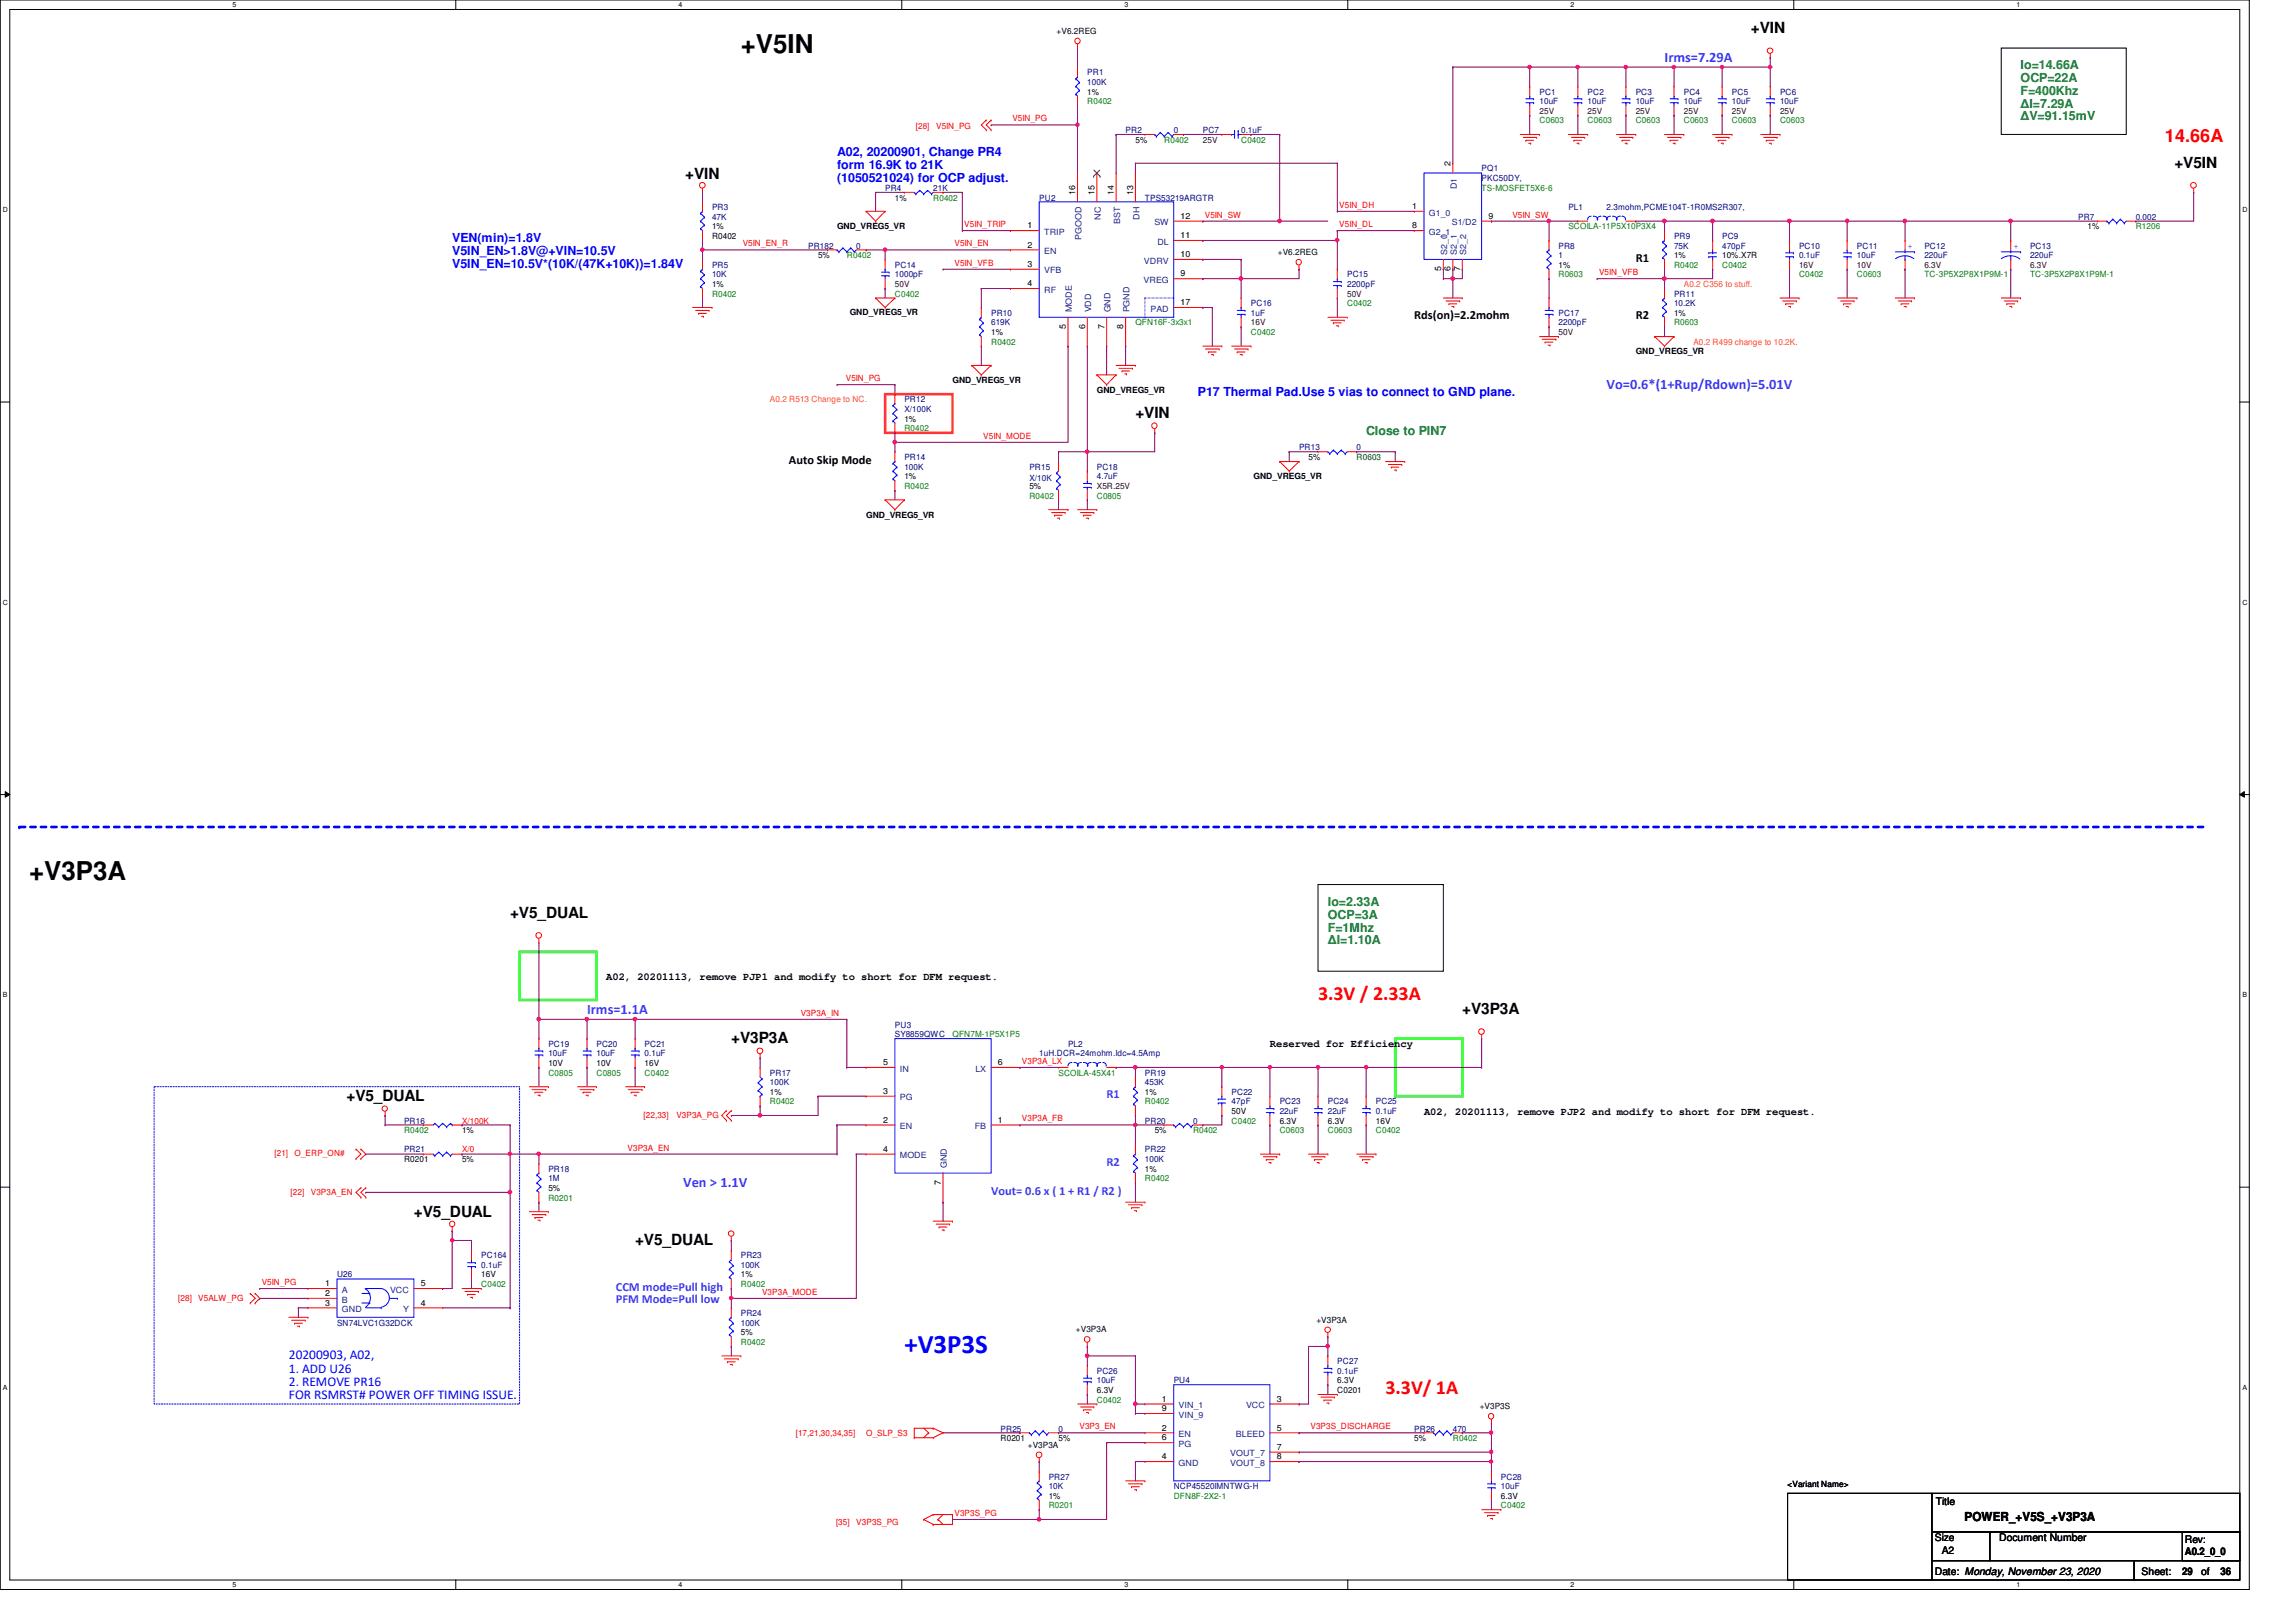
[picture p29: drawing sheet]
<svg xmlns="http://www.w3.org/2000/svg" width="297mm" height="210mm" viewBox="0 0 297 210" stroke-linecap="round" stroke-linejoin="round" font-family="sans-serif">
<defs><g id="words">
<text font-size="3.5" fill="#00f" x="117" y="175">+V3P3S</text>
<g font-size="3.3">
<text x="95.8" y="6.9">+V5IN</text>
<text x="3.8" y="113.9">+V3P3A</text>
</g>
<g font-size="2.6" fill="#f00">
<text x="170.5" y="129.4">3.3V / 2.33A</text>
<text x="179.2" y="180.4">3.3V/ 1A</text>
</g>
<text font-size="2.3" fill="#f00" x="280.1" y="18.3">14.66A</text>
<g font-size="2">
<text x="226.5" y="4.3">+VIN</text>
<text x="88.6" y="23.1">+VIN</text>
<text x="281.3" y="21.8">+V5IN</text>
<text x="146.9" y="54.1">+VIN</text>
<text x="66" y="118.8">+V5_DUAL</text>
<text x="189.2" y="131.3">+V3P3A</text>
<text x="94.6" y="135">+V3P3A</text>
<text x="44.8" y="142.5">+V5_DUAL</text>
<text x="53.5" y="157.4">+V5_DUAL</text>
<text x="82.2" y="161.2">+V5_DUAL</text>
</g>
<g font-size="1.9" fill="#8000ff">
<text x="215.3" y="8">Irms=7.29A</text>
<text x="207.9" y="50.3">Vo=0.6*(1+Rup/Rdown)=5.01V</text>
<text x="75.9" y="131.2">Irms=1.1A</text>
<text x="88.4" y="153.6">Ven &gt; 1.1V</text>
</g>
<g font-size="1.7" fill="#00f">
<text x="37.4" y="175.9">20200903, A02,</text>
<text x="37.4" y="177.6">1. ADD U26</text>
<text x="37.4" y="179.4">2. REMOVE PR16</text>
<text x="37.4" y="181.1">FOR RSMRST# POWER OFF TIMING ISSUE.</text>
</g>
<g font-size="1.6" fill="#008000">
<text x="261.4" y="9">Io=14.66A</text>
<text x="261.4" y="10.6">OCP=22A</text>
<text x="261.4" y="12.3">F=400Khz</text>
<text x="261.4" y="13.9">ΔI=7.29A</text>
<text x="261.4" y="15.6">ΔV=91.15mV</text>
<text x="176.7" y="56.3">Close to PIN7</text>
<text x="171.8" y="117.3">Io=2.33A</text>
<text x="171.8" y="118.9">OCP=3A</text>
<text x="171.8" y="120.6">F=1Mhz</text>
<text x="171.8" y="122.2">ΔI=1.10A</text>
</g>
<g font-size="1.6" fill="#00f">
<text x="108.3" y="20.2">A02, 20200901, Change PR4</text>
<text x="108.3" y="21.8">form 16.9K to 21K</text>
<text x="108.3" y="23.5">(1050521024) for OCP adjust.</text>
<text x="58.5" y="31.4">VEN(min)=1.8V</text>
<text x="58.5" y="33">V5IN_EN&gt;1.8V@+VIN=10.5V</text>
<text x="58.5" y="34.7">V5IN_EN=10.5V*(10K/(47K+10K))=1.84V</text>
<text x="155" y="51.3">P17 Thermal Pad.Use 5 vias to connect to GND plane.</text>
</g>
<g font-size="1.6">
<text x="211.6" y="33.9">R1</text>
<text x="183" y="41.3">Rds(on)=2.2mohm</text>
<text x="211.6" y="41.3">R2</text>
<text x="102.1" y="60">Auto Skip Mode</text>
<text x="254.2" y="196.9">POWER_+V5S_+V3P3A</text>
</g>
<g font-size="1.6" fill="#8000ff">
<text x="143.2" y="142.2">R1</text>
<text x="128.2" y="154.6">Vout= 0.6 x ( 1 + R1 / R2 )</text>
<text x="143.2" y="150.9">R2</text>
<text x="79.7" y="167">CCM mode=Pull high</text>
<text x="79.7" y="168.7">PFM Mode=Pull low</text>
</g>
<g font-size="1.4">
<text x="78.4" y="126.8">A02, 20201113, remove PJP1 and modify to short for DFM request.</text>
<text x="164.3" y="135.5">Reserved for Efficiency</text>
<text x="184.2" y="144.2">A02, 20201113, remove PJP2 and modify to short for DFM request.</text>
<text x="250.4" y="194.7">Title</text>
<text x="250.3" y="203.8">Date: Monday, November 23, 2020</text>
<text x="250.3" y="199.5">Size</text>
<text x="251.2" y="201.1">A2</text>
<text x="258.7" y="199.5">Document Number</text>
<text x="277.1" y="203.8">Sheet:</text>
<text x="282.3" y="203.9">29</text>
<text x="282.7" y="199.7">Rev:</text>
<text x="282.7" y="201.3">A0.2_0_0</text>
<text x="284.8" y="203.8">of</text>
<text x="287.3" y="203.9">36</text>
</g>
<g font-size="1.1">
<text x="136.7" y="4.4">+V6.2REG</text>
<text x="140.7" y="12.2">1%</text>
<text x="146.9" y="18.5">5%</text>
<text x="187.7" y="21.5" transform="rotate(-90 187.7 21.5)">2</text>
<text x="92.1" y="29.7">1%</text>
<text x="108.3" y="29.6">GND_VREG5_VR</text>
<text x="115.8" y="26">1%</text>
<text x="132.9" y="29.5">1</text>
<text x="139.1" y="25.2" transform="rotate(-90 139.1 25.2)">16</text>
<text x="141.6" y="25.2" transform="rotate(-90 141.6 25.2)">15</text>
<text x="144.1" y="25.2" transform="rotate(-90 144.1 25.2)">14</text>
<text x="146.6" y="25.2" transform="rotate(-90 146.6 25.2)">13</text>
<text x="152.7" y="28.3">12</text>
<text x="182.7" y="27.1">1</text>
<text x="182.7" y="29.5">8</text>
<text x="192.6" y="28.3">9</text>
<text x="270.1" y="29.7">1%</text>
<text x="92.1" y="30.9">R0402</text>
<text x="105.8" y="33.4">5%</text>
<text x="132.9" y="32">2</text>
<text x="132.9" y="34.5">3</text>
<text x="152.7" y="35.8">9</text>
<text x="152.7" y="33.3">10</text>
<text x="152.7" y="30.8">11</text>
<text x="165.3" y="33">+V6.2REG</text>
<text x="186.4" y="35.1" transform="rotate(-90 186.4 35.1)">5</text>
<text x="187.7" y="35.1" transform="rotate(-90 187.7 35.1)">6</text>
<text x="188.9" y="35.1" transform="rotate(-90 188.9 35.1)">7</text>
<text x="201.6" y="34.6">1%</text>
<text x="216.6" y="33.4">1%</text>
<text x="222.8" y="33.4">10%.X7R</text>
<text x="92.1" y="37.1">1%</text>
<text x="109.9" y="40.8">GND_VREG5_VR</text>
<text x="132.9" y="37">4</text>
<text x="152.7" y="39.5">17</text>
<text x="216.6" y="40.9">1%</text>
<text x="128.2" y="43.3">1%</text>
<text x="137.9" y="42.6" transform="rotate(-90 137.9 42.6)">5</text>
<text x="140.4" y="42.6" transform="rotate(-90 140.4 42.6)">6</text>
<text x="142.9" y="42.6" transform="rotate(-90 142.9 42.6)">7</text>
<text x="145.3" y="42.6" transform="rotate(-90 145.3 42.6)">8</text>
<text x="211.6" y="45.8">GND_VREG5_VR</text>
<text x="123.2" y="49.5">GND_VREG5_VR</text>
<text x="141.9" y="50.8">GND_VREG5_VR</text>
<text x="117" y="54.6">1%</text>
<text x="169.3" y="59.5">5%</text>
<text x="117" y="62">1%</text>
<text x="133.2" y="63.3">5%</text>
<text x="162.2" y="62">GND_VREG5_VR</text>
<text x="112.1" y="67">GND_VREG5_VR</text>
<text x="70.9" y="138">10V</text>
<text x="77.2" y="138">10V</text>
<text x="83.4" y="138">16V</text>
<text x="114.3" y="137.8">5</text>
<text x="129.1" y="137.8">6</text>
<text x="99.6" y="141.7">1%</text>
<text x="114.3" y="141.6">3</text>
<text x="148.1" y="141.7">1%</text>
<text x="59.8" y="146.6">1%</text>
<text x="114.3" y="145.3">2</text>
<text x="114.3" y="149.1">4</text>
<text x="129.1" y="145.3">1</text>
<text x="149.4" y="146.6">5%</text>
<text x="159.3" y="144.2">50V</text>
<text x="165.6" y="145.4">6.3V</text>
<text x="171.8" y="145.4">6.3V</text>
<text x="178" y="145.4">16V</text>
<text x="52.3" y="150.4">R0201</text>
<text x="59.8" y="150.4">5%</text>
<text x="70.9" y="154.1">5%</text>
<text x="121.7" y="153.3" transform="rotate(-90 121.7 153.3)">7</text>
<text x="148.1" y="151.6">1%</text>
<text x="42.1" y="166.5">1</text>
<text x="42.1" y="167.7">2</text>
<text x="54.4" y="166.5">5</text>
<text x="62.3" y="165.3">16V</text>
<text x="95.8" y="165.3">1%</text>
<text x="42.1" y="169">3</text>
<text x="54.4" y="169">4</text>
<text x="95.8" y="172.8">5%</text>
<text x="139.2" y="172.4">+V3P3A</text>
<text x="170.3" y="171.2">+V3P3A</text>
<text x="173" y="179">6.3V</text>
<text x="141.9" y="180.3">6.3V</text>
<text x="150.3" y="181.4">1</text>
<text x="150.3" y="182.6">9</text>
<text x="150.3" y="185.1">2</text>
<text x="165.2" y="181.4">3</text>
<text x="165.2" y="185.1">5</text>
<text x="173" y="180.3">C0201</text>
<text x="191.4" y="182.4">+V3P3S</text>
<text x="129.5" y="186.5">R0201</text>
<text x="133" y="187.4">+V3P3A</text>
<text x="136.9" y="186.5">5%</text>
<text x="150.3" y="186.4">6</text>
<text x="150.3" y="188.8">4</text>
<text x="165.2" y="187.6">7</text>
<text x="165.2" y="188.8">8</text>
<text x="183" y="186.5">5%</text>
<text x="135.7" y="194">1%</text>
<text x="194.2" y="194">6.3V</text>
<text x="231.3" y="192.4">&lt;Variant Name&gt;</text>
</g>
<g font-size="1.1" fill="#000080">
<text x="140.7" y="9.7">PR1</text>
<text x="140.7" y="11">100K</text>
<text x="145.6" y="17.2">PR2</text>
<text x="151.8" y="17.2">0</text>
<text x="155.6" y="17.2">PC7</text>
<text x="160.6" y="17.2">0.1uF</text>
<text x="199.2" y="12.2">PC1</text>
<text x="199.2" y="13.5">10uF</text>
<text x="205.4" y="12.2">PC2</text>
<text x="205.4" y="13.5">10uF</text>
<text x="211.6" y="12.2">PC3</text>
<text x="211.6" y="13.5">10uF</text>
<text x="217.8" y="12.2">PC4</text>
<text x="217.8" y="13.5">10uF</text>
<text x="224.1" y="12.2">PC5</text>
<text x="224.1" y="13.5">10uF</text>
<text x="230.3" y="12.2">PC6</text>
<text x="230.3" y="13.5">10uF</text>
<text x="191.7" y="22.2">PQ1</text>
<text x="191.7" y="23.5">PKC50DY,</text>
<text x="92.1" y="27.2">PR3</text>
<text x="92.1" y="28.4">47K</text>
<text x="114.5" y="24.7">PR4</text>
<text x="120.7" y="24.7">21K</text>
<text x="134.4" y="26">PU2</text>
<text x="148.1" y="26">TPS53219ARGTR</text>
<text x="202.9" y="27.2">PL1</text>
<text x="207.9" y="27.2">2.3mohm,PCME104T-1R0MS2R307,</text>
<text x="268.9" y="28.4">PR7</text>
<text x="276.3" y="28.4">0.002</text>
<text x="92.1" y="34.6">PR5</text>
<text x="92.1" y="35.9">10K</text>
<text x="104.6" y="32.2">PR182</text>
<text x="110.8" y="32.2">0</text>
<text x="115.8" y="34.6">PC14</text>
<text x="115.8" y="35.9">1000pF</text>
<text x="174.3" y="35.9">PC15</text>
<text x="201.6" y="32.2">PR8</text>
<text x="201.6" y="33.4">1</text>
<text x="216.6" y="30.9">PR9</text>
<text x="216.6" y="32.2">75K</text>
<text x="222.8" y="30.9">PC9</text>
<text x="222.8" y="32.2">470pF</text>
<text x="232.7" y="32.2">PC10</text>
<text x="232.7" y="33.4">0.1uF</text>
<text x="240.2" y="32.2">PC11</text>
<text x="240.2" y="33.4">10uF</text>
<text x="249" y="32.2">PC12</text>
<text x="249" y="33.4">220uF</text>
<text x="262.6" y="32.2">PC13</text>
<text x="262.6" y="33.4">220uF</text>
<text x="128.2" y="40.9">PR10</text>
<text x="161.8" y="39.6">PC16</text>
<text x="161.8" y="40.9">1uF</text>
<text x="174.3" y="37.1">2200pF</text>
<text x="201.6" y="40.9">PC17</text>
<text x="216.6" y="38.4">PR11</text>
<text x="216.6" y="39.6">10.2K</text>
<text x="128.2" y="42.1">619K</text>
<text x="201.6" y="42.1">2200pF</text>
<text x="117" y="52.1">PR12</text>
<text x="117" y="53.3">X/100K</text>
<text x="117" y="59.5">PR14</text>
<text x="168.1" y="58.3">PR13</text>
<text x="175.5" y="58.3">0</text>
<text x="117" y="60.8">100K</text>
<text x="133.2" y="60.8">PR15</text>
<text x="133.2" y="62.3">X/10K</text>
<text x="141.9" y="60.8">PC18</text>
<text x="141.9" y="62">4.7uF</text>
<text x="70.9" y="135.5">PC19</text>
<text x="70.9" y="136.7">10uF</text>
<text x="77.2" y="135.5">PC20</text>
<text x="77.2" y="136.7">10uF</text>
<text x="83.4" y="135.5">PC21</text>
<text x="83.4" y="136.7">0.1uF</text>
<text x="115.8" y="133">PU3</text>
<text x="115.8" y="134.2">SY8859QWC</text>
<text x="134.4" y="136.7">1uH.DCR=24mohm.Idc=4.5Amp</text>
<text x="138.2" y="135.5">PL2</text>
<text x="99.6" y="139.2">PR17</text>
<text x="99.6" y="140.4">100K</text>
<text x="148.1" y="139.2">PR19</text>
<text x="148.1" y="140.4">453K</text>
<text x="159.3" y="141.7">PC22</text>
<text x="159.3" y="142.9">47pF</text>
<text x="165.6" y="142.9">PC23</text>
<text x="171.8" y="142.9">PC24</text>
<text x="178" y="142.9">PC25</text>
<text x="52.3" y="149.1">PR21</text>
<text x="52.3" y="145.4">PR16</text>
<text x="148.1" y="149.1">PR22</text>
<text x="148.1" y="145.4">PR20</text>
<text x="154.3" y="145.4">0</text>
<text x="165.6" y="144.2">22uF</text>
<text x="171.8" y="144.2">22uF</text>
<text x="178" y="144.2">0.1uF</text>
<text x="70.9" y="151.6">PR18</text>
<text x="70.9" y="152.9">1M</text>
<text x="148.1" y="150.4">100K</text>
<text x="43.6" y="165.3">U26</text>
<text x="62.3" y="162.9">PC164</text>
<text x="62.3" y="164.1">0.1uF</text>
<text x="95.8" y="162.9">PR23</text>
<text x="95.8" y="164.1">100K</text>
<text x="43.6" y="171.5">SN74LVC1G32DCK</text>
<text x="95.8" y="170.3">PR24</text>
<text x="95.8" y="171.5">100K</text>
<text x="141.9" y="177.8">PC26</text>
<text x="141.9" y="179">10uF</text>
<text x="151.8" y="179">PU4</text>
<text x="173" y="176.5">PC27</text>
<text x="173" y="177.8">0.1uF</text>
<text x="129.5" y="185.3">PR25</text>
<text x="136.9" y="185.3">0</text>
<text x="183" y="185.3">PR26</text>
<text x="188" y="185.3">470</text>
<text x="135.7" y="191.5">PR27</text>
<text x="194.2" y="191.5">PC28</text>
<text x="135.7" y="192.7">10K</text>
<text x="151.8" y="192.7">NCP45520IMNTWG-H</text>
<text x="194.2" y="192.7">10uF</text>
</g>
<g font-size="1.1" fill="#f00">
<text x="118.5" y="16.7">[28]</text>
<text x="121.1" y="16.7">V5IN_PG</text>
<text x="131" y="15.7">V5IN_PG</text>
<text x="124.8" y="29.4">V5IN_TRIP</text>
<text x="155.9" y="28.2">V5IN_SW</text>
<text x="173.3" y="26.9">V5IN_DH</text>
<text x="173.3" y="29.4">V5IN_DL</text>
<text x="195.7" y="28.2">V5IN_SW</text>
<text x="96.1" y="31.9">V5IN_EN_R</text>
<text x="123.5" y="31.9">V5IN_EN</text>
<text x="123.5" y="34.4">V5IN_VFB</text>
<text x="206.9" y="35.6">V5IN_VFB</text>
<text x="109.4" y="49.3">V5IN_PG</text>
<text x="127.2" y="56.8">V5IN_MODE</text>
<text x="103.6" y="131.4">V3P3A_IN</text>
<text x="132.2" y="137.7">V3P3A_LX</text>
<text x="35.5" y="149.6">[21]</text>
<text x="38.1" y="149.6">O_ERP_ON#</text>
<text x="59.8" y="149.1">X/0</text>
<text x="59.8" y="145.4">X/100K</text>
<text x="81.2" y="148.9">V3P3A_EN</text>
<text x="83.3" y="144.7">[22,33]</text>
<text x="87.5" y="144.7">V3P3A_PG</text>
<text x="132.2" y="145.1">V3P3A_FB</text>
<text x="37.6" y="154.6">[22]</text>
<text x="40.2" y="154.6">V3P3A_EN</text>
<text x="33.9" y="166.3">V5IN_PG</text>
<text x="98.6" y="167.6">V3P3A_MODE</text>
<text x="23.1" y="168.3">[28]</text>
<text x="25.7" y="168.3">V5ALW_PG</text>
<text x="103" y="185.9">[17,21,30,34,35]</text>
<text x="112.1" y="185.9">O_SLP_S3</text>
<text x="139.7" y="185">V3P3_EN</text>
<text x="169.5" y="185">V3P3S_DISCHARGE</text>
<text x="108.2" y="197.3">[35]</text>
<text x="110.8" y="197.3">V3P3S_PG</text>
<text x="123.5" y="196.2">V3P3S_PG</text>
</g>
<g font-size="1.1" fill="#008000">
<text x="140.7" y="13.5">R0402</text>
<text x="199.2" y="16">C0603</text>
<text x="205.4" y="16">C0603</text>
<text x="211.6" y="16">C0603</text>
<text x="217.8" y="16">C0603</text>
<text x="224.1" y="16">C0603</text>
<text x="230.3" y="16">C0603</text>
<text x="150.6" y="18.5">R0402</text>
<text x="160.6" y="18.5">C0402</text>
<text x="120.7" y="26">R0402</text>
<text x="191.7" y="24.7">TS-MOSFET5X6-6</text>
<text x="202.9" y="29.7">SCOILA-11P5X10P3X4</text>
<text x="276.3" y="29.7">R1206</text>
<text x="109.6" y="33.4">R0402</text>
<text x="201.6" y="35.9">R0603</text>
<text x="216.6" y="34.6">R0402</text>
<text x="222.8" y="34.6">C0402</text>
<text x="232.7" y="35.9">C0402</text>
<text x="240.2" y="35.9">C0603</text>
<text x="249" y="35.9">TC-3P5X2P8X1P9M-1</text>
<text x="262.6" y="35.9">TC-3P5X2P8X1P9M-1</text>
<text x="92.1" y="38.4">R0402</text>
<text x="115.8" y="38.4">C0402</text>
<text x="174.3" y="39.6">C0402</text>
<text x="128.2" y="44.6">R0402</text>
<text x="146.9" y="42.1">QFN16F-3x3x1</text>
<text x="161.8" y="43.3">C0402</text>
<text x="216.6" y="42.1">R0603</text>
<text x="117" y="55.8">R0402</text>
<text x="117" y="63.3">R0402</text>
<text x="133.2" y="64.5">R0402</text>
<text x="141.9" y="64.5">C0805</text>
<text x="123.2" y="134.2">QFN7M-1P5X1P5</text>
<text x="70.9" y="139.2">C0805</text>
<text x="77.2" y="139.2">C0805</text>
<text x="83.4" y="139.2">C0402</text>
<text x="99.6" y="142.9">R0402</text>
<text x="136.9" y="139.2">SCOILA-45X41</text>
<text x="148.1" y="142.9">R0402</text>
<text x="52.3" y="146.6">R0402</text>
<text x="154.3" y="146.6">R0402</text>
<text x="159.3" y="145.4">C0402</text>
<text x="165.6" y="146.6">C0603</text>
<text x="171.8" y="146.6">C0603</text>
<text x="178" y="146.6">C0402</text>
<text x="70.9" y="155.4">R0201</text>
<text x="148.1" y="152.9">R0402</text>
<text x="62.3" y="166.6">C0402</text>
<text x="95.8" y="166.6">R0402</text>
<text x="95.8" y="174">R0402</text>
<text x="141.9" y="181.5">C0402</text>
<text x="188" y="186.5">R0402</text>
<text x="135.7" y="195.2">R0201</text>
<text x="151.8" y="194">DFN8F-2X2-1</text>
<text x="194.2" y="195.2">C0402</text>
</g>
<g font-size="1.1" fill="#400000">
<text x="199.2" y="14.7">25V</text>
<text x="205.4" y="14.7">25V</text>
<text x="211.6" y="14.7">25V</text>
<text x="217.8" y="14.7">25V</text>
<text x="224.1" y="14.7">25V</text>
<text x="230.3" y="14.7">25V</text>
<text x="155.6" y="18.5">25V</text>
<text x="232.7" y="34.6">16V</text>
<text x="240.2" y="34.6">10V</text>
<text x="249" y="34.6">6.3V</text>
<text x="262.6" y="34.6">6.3V</text>
<text x="115.8" y="37.1">50V</text>
<text x="174.3" y="38.4">50V</text>
<text x="161.8" y="42.1">16V</text>
<text x="201.6" y="43.3">50V</text>
<text x="141.9" y="63.3">X5R.25V</text>
</g>
<g font-size="1.1" fill="#004080">
<text x="142.4" y="28.4" transform="rotate(-90 142.4 28.4)">NC</text>
<text x="144.9" y="29" transform="rotate(-90 144.9 29)">BST</text>
<text x="147.4" y="28.4" transform="rotate(-90 147.4 28.4)">DH</text>
<text x="149.3" y="29.2">SW</text>
<text x="184.9" y="27.9">G1_0</text>
<text x="187.8" y="29.2">S1/D2</text>
<text x="188.5" y="24.5" transform="rotate(-90 188.5 24.5)">D1</text>
<text x="135.1" y="30.4">TRIP</text>
<text x="135.1" y="32.9">EN</text>
<text x="135.1" y="35.4">VFB</text>
<text x="139.9" y="31" transform="rotate(-90 139.9 31)">PGOOD</text>
<text x="148" y="34.1">VDRV</text>
<text x="149.7" y="31.7">DL</text>
<text x="184.9" y="30.4">G2_1</text>
<text x="187.2" y="32.9" transform="rotate(-90 187.2 32.9)">S2_0</text>
<text x="188.5" y="32.9" transform="rotate(-90 188.5 32.9)">S2_1</text>
<text x="189.7" y="32.9" transform="rotate(-90 189.7 32.9)">S2_2</text>
<text x="135.1" y="37.9">RF</text>
<text x="138.7" y="40.4" transform="rotate(-90 138.7 40.4)">MODE</text>
<text x="141.2" y="40.4" transform="rotate(-90 141.2 40.4)">VDD</text>
<text x="143.7" y="40.4" transform="rotate(-90 143.7 40.4)">GND</text>
<text x="146.1" y="40.4" transform="rotate(-90 146.1 40.4)">PGND</text>
<text x="148" y="36.6">VREG</text>
<text x="148.8" y="40.3">PAD</text>
<text x="116.4" y="142.4">PG</text>
<text x="116.4" y="138.7">IN</text>
<text x="126.2" y="138.7">LX</text>
<text x="116.4" y="146.1">EN</text>
<text x="116.4" y="149.9">MODE</text>
<text x="126.1" y="146.1">FB</text>
<text x="122.5" y="151.2" transform="rotate(-90 122.5 151.2)">GND</text>
<text x="44.2" y="167.3">A</text>
<text x="50.5" y="167.3">VCC</text>
<text x="44.2" y="168.6">B</text>
<text x="44.2" y="169.8">GND</text>
<text x="52.2" y="169.8">Y</text>
<text x="152.5" y="182.2">VIN_1</text>
<text x="152.5" y="183.5">VIN_9</text>
<text x="152.5" y="186">EN</text>
<text x="159.9" y="186">BLEED</text>
<text x="161.2" y="182.2">VCC</text>
<text x="152.5" y="187.2">PG</text>
<text x="152.5" y="189.7">GND</text>
<text x="159.2" y="188.5">VOUT_7</text>
<text x="159.2" y="189.7">VOUT_8</text>
</g>
<g font-size="1.1" fill="#00f">
<text x="246.8" y="32.3">+</text>
<text x="260.5" y="32.3">+</text>
</g>
<g font-size="1.1" fill="#ff8000">
<text x="217.8" y="37.1">A0.2 C356 to stuff.</text>
<text x="219.1" y="44.6">A0.2 R499 change to 10.2K.</text>
<text x="99.6" y="52.1">A0.2 R513 Change to NC.</text>
</g>
<text font-size="1.1" fill="#004000" x="175.5" y="59.5">R0603</text>
<g font-size=".9">
<text x="30.1" y=".9">5</text>
<text x="87.8" y=".9">4</text>
<text x="145.5" y=".9">3</text>
<text x="203.2" y=".9">2</text>
<text x="260.9" y=".9">1</text>
<text x=".4" y="27.4">D</text>
<text x="290.1" y="27.4">D</text>
<text x=".4" y="78.2">C</text>
<text x="290.1" y="78.2">C</text>
<text x=".4" y="129">B</text>
<text x="290.1" y="129">B</text>
<text x=".4" y="179.8">A</text>
<text x="290.1" y="179.8">A</text>
<text x="30.1" y="205.4">5</text>
<text x="87.8" y="205.4">4</text>
<text x="145.5" y="205.4">3</text>
<text x="203.2" y="205.4">2</text>
<text x="260.9" y="205.4">1</text>
</g>
</g></defs>
<path d="M0 0h291v205.7h-291zM1.3 1.2h288.5v203.3h-288.5z" fill="none" stroke="#000" stroke-width=".13"/>
<g fill="#fff">
<path d="M30.1 .1h.5v1h-.5z"/>
<path d="M30.1 204.6h.5v1h-.5z"/>
</g>
<path d="M59 0v1.2M59 204.5v1.2" fill="none" stroke="#000" stroke-width=".13"/>
<g fill="#fff">
<path d="M87.8 .1h.5v1h-.5z"/>
<path d="M87.8 204.6h.5v1h-.5z"/>
</g>
<path d="M116.7 0v1.2M116.7 204.5v1.2" fill="none" stroke="#000" stroke-width=".13"/>
<g fill="#fff">
<path d="M145.5 .1h.5v1h-.5z"/>
<path d="M145.5 204.6h.5v1h-.5z"/>
</g>
<path d="M174.4 0v1.2M174.4 204.5v1.2" fill="none" stroke="#000" stroke-width=".13"/>
<g fill="#fff">
<path d="M203.2 .1h.5v1h-.5z"/>
<path d="M203.2 204.6h.5v1h-.5z"/>
</g>
<path d="M232.1 0v1.2M232.1 204.5v1.2" fill="none" stroke="#000" stroke-width=".13"/>
<g fill="#fff">
<path d="M260.9 .1h.5v1h-.5z"/>
<path d="M260.9 204.6h.5v1h-.5z"/>
<path d="M.4 26.6h.6v1h-.6z"/>
<path d="M290.1 26.6h.6v1h-.6z"/>
<path d="M.4 77.4h.6v1h-.6z"/>
<path d="M290.1 77.4h.6v1h-.6z"/>
</g>
<path d="M0 52h1.3M289.8 52h1.2" fill="none" stroke="#000" stroke-width=".13"/>
<g fill="#fff">
<path d="M.4 128.2h.6v1h-.6z"/>
<path d="M290.1 128.2h.6v1h-.6z"/>
</g>
<path d="M0 102.8h1.3M.7 102.4l.6 .4-.6 .4zM289.8 102.8l.6-.4v.8zM289.8 102.8h1.2" fill="none" stroke="#000" stroke-width=".13"/>
<path d="M.7 102.4l.6 .4-.6 .4zM289.8 102.8l.6-.4v.8z" fill="#000"/>
<g fill="#fff">
<path d="M.4 179h.5v1h-.5z"/>
<path d="M290.1 179h.6v1h-.6z"/>
</g>
<path d="M258.9 6.2h16.2v11.2h-16.2zM170.5 114.5h16.2v11.2h-16.2zM0 153.6h1.3M289.8 153.6h1.2" fill="none" stroke="#000" stroke-width=".13"/>
<path d="M114.5 51h8.7v5h-8.7z" fill="none" stroke="#ff8000" stroke-width=".34"/>
<path d="M67.2 123.2h10v6.2h-10zM180.5 134.4h8.7v7.5h-8.7z" fill="none" stroke="#0f0" stroke-width=".34"/>
<path d="M285 107h-282.5" fill="none" stroke="#00f" stroke-width=".34" stroke-dasharray=".7 .7"/>
<circle cx="2.5" cy="107" r=".17" fill="#00f" stroke-dasharray=".7 .7"/>
<path d="M19.9 140.6h47.3v41.1h-47.3z" fill="none" stroke="#00f" stroke-width=".13" stroke-dasharray=".2 .2"/>
<g fill="none" stroke="#f00" stroke-width=".13">
<path d="M127.6 15.5h.1M127.6 16.8h.1M127.6 15.5l-.6 .7 .6 .6M128.2 15.5h.1M128.2 16.8h.1M128.2 15.5l-.6 .7 .6 .6M139.4 6.2h.1M139.4 13.7h.1M139.4 8.7h.1M139.4 5.7v.5M139.4 8.7v1.2M139.4 12.4v1.3"/>
<path d="M148.1 17.4h.1M148.1 17.4h1.3M151.8 17.4h1.3M153.1 17.4h.1M158.1 17.4h.1M158.1 17.4h1.2M160.6 17.4h1.2M161.8 17.4h.1M196.7 17.4h2.5M197.1 17.8h1.7M197.4 18.2h.1M197.4 18.2h1"/>
<path d="M197.8 18.5h.2M197.9 14.9h.1M197.9 11.2h.1M197.9 11.2v1.2M197.9 13.7v1.2M198 18.5h.1M198.8 17.8h.1M199.2 17.4h.1M202.9 17.4h2.5M203.3 17.8h1.7M203.6 18.2h.1M203.6 18.2h1"/>
<path d="M204 18.5h.3M204.1 14.9h.1M204.1 11.2h.1M204.1 11.2v1.2M204.1 13.7v1.2M204.3 18.5h.1M205 17.8h.1M205.4 17.4h.1M209.1 17.4h2.5M209.5 17.8h1.7M209.8 18.2h.1M209.8 18.2h1.1"/>
<path d="M210.2 18.5h.3M210.4 14.9h.1M210.4 11.2h.1M210.4 11.2v1.2M210.4 13.7v1.2M210.5 18.5h.1M211.2 17.8h.1M211.6 17.4h.1M215.3 17.4h2.5M215.7 17.8h1.8M216.1 18.2h.1M216.1 18.2h1"/>
<path d="M216.4 18.5h.3M216.6 14.9h.1M216.6 11.2h.1M216.6 11.2v1.2M216.6 13.7v1.2M216.7 18.5h.1M217.5 17.8h.1M217.8 17.4h.1M221.6 17.4h2.5M222 17.8h1.7M222.3 18.2h.1M222.3 18.2h1"/>
<path d="M222.7 18.5h.2M222.8 14.9h.1M222.8 11.2h.1M222.8 11.2v1.2M222.8 13.7v1.2M222.9 18.5h.1M223.7 17.8h.1M224.1 17.4h.1M227.8 17.4h2.5M228.2 17.8h1.7M228.5 18.2h.1M228.5 18.2h1"/>
<path d="M228.9 18.5h.2M229 7.5h.1M229 14.9h.1M229 11.2h.1M229 6.9v.6M229 11.2v1.2M229 13.7v1.2M229.1 18.5h.1M229.9 17.8h.1M230.3 17.4h.1M89.6 39.8h2.5M90.9 24.9h.1"/>
<path d="M90.9 31.1h.1M90.9 26.1h.1M90.9 38.6h.1M90.9 33.6h.1M90.9 24.4v.5M90.9 26.1v1.2M90.9 29.8v1.3M90.9 33.6v1.2M90.9 37.3v1.3M92.1 39.8h.1M107.1 32.3h.1M107.1 32.3h1.2"/>
<path d="M110.8 32.3h1.3M112.1 27.3h.1M112.1 32.3h.1M112.1 27.3h2.4M112.1 27.3l1.2 1.3M113.3 38.6h.1M113.3 28.6h.1M113.3 38.6h2.5M113.3 38.6l1.2 1.2M114.5 39.8h.1M114.5 27.3h.1M114.5 37.3h.1"/>
<path d="M114.5 33.6h.1M114.5 27.3l-1.2 1.3M114.5 33.6v1.2M114.5 36.1v1.2M115.8 38.6h.1M115.8 38.6l-1.3 1.2M117 24.9h.1M117 24.9h1.3M120.7 24.9h1.3M122 24.9h.1M127 39.8h.1M127 39.8v1.3"/>
<path d="M130.7 29.8h.1M130.7 32.3h.1M130.7 34.8h.1M130.7 37.3h.1M130.7 29.8h3.7M130.7 32.3h3.7M130.7 34.8h3.7M130.7 37.3h3.7M139.4 22.4h.1M139.4 22.4v3.7M141.9 22.4h.1M141.9 22.4v3.7"/>
<path d="M144.4 22.4h.1M144.4 22.4v3.7M146.9 22.4h.1M146.9 22.4v3.7M151.8 39.8h3.8M151.8 28.6h3.8M151.8 36.1h3.8M151.8 33.6h3.8M151.8 31.1h3.8M155.6 36.1h.1M155.6 33.6h.1M155.6 31.1h.1"/>
<path d="M155.6 28.6h.1M155.6 39.8h.1M160.6 38.6h.1M160.6 38.6v1.2M168.1 34.8h.1M168.1 34.3v.5M173 38.6h.1M173 34.8h.1M173 34.8v1.3M173 37.3v1.3M183 27.3h.1M183 29.8h.1"/>
<path d="M183 27.3h1.2M183 29.8h1.2M186.7 34.8h.1M186.7 38.6h2.5M186.7 33.6v1.2M187.1 38.9h1.7M187.4 39.3h.1M187.4 39.3h1.1M187.8 39.7h.3M188 21.1h.1M188 34.8h.1M188 21.1v1.3"/>
<path d="M188 33.6v1.2M188.1 39.7h.1M188.8 38.9h.1M189.2 38.6h.1M189.2 34.8h.1M189.2 33.6v1.2M191.7 28.6h1.3M193 28.6h.1M200.4 36.1h.1M200.4 31.1h.1M200.4 38.6h.1M200.4 31.1v1.2"/>
<path d="M200.4 34.8v1.3M200.4 38.6v1.2M204.1 28.6h.1M204.1 28.6h1.3M210.4 28.6h1.2M211.6 28.6h.1M215.3 34.8h.1M215.3 29.8h.1M215.3 37.3h.1M215.3 29.8v1.3M215.3 33.6v1.2M215.3 37.3v1.3"/>
<path d="M221.6 31.1h.1M221.6 34.8h.1M221.6 31.1v1.2M221.6 33.6v1.2M230.3 38.6h2.4M230.6 38.9h1.8M231 39.3h.1M231 39.3h1M231.4 39.7h.2M231.5 34.8h.1M231.5 31.1h.1M231.5 31.1v1.2"/>
<path d="M231.5 33.6v1.2M231.6 39.7h.1M232.4 38.9h.1M232.7 38.6h.1M237.7 38.6h2.5M238.1 38.9h1.8M238.5 39.3h.1M238.5 39.3h1M238.8 39.7h.3M239 34.8h.1M239 31.1h.1M239 31.1v1.2"/>
<path d="M239 33.6v1.2M239.1 39.7h.1M239.9 38.9h.1M240.2 38.6h.1M245.2 38.6h2.5M245.6 38.9h1.7M246 39.3h.1M246 39.3h1M246.3 39.7h.3M246.5 31.1h.1M246.5 34.8h.1M246.5 31.1v1.2"/>
<path d="M246.5 33.6v1.2M246.6 39.7h.1M247.3 38.9h.1M247.7 38.6h.1M258.9 38.6h2.5M259.3 38.9h1.7M259.6 39.3h.1M259.6 39.3h1M260 39.7h.3M260.1 31.1h.1M260.1 34.8h.1M260.1 31.1v1.2"/>
<path d="M260.1 33.6v1.2M260.3 39.7h.1M261 38.9h.1M261.4 38.6h.1M271.4 28.6h.1M271.4 28.6h1.2M275.1 28.6h1.2M276.3 28.6h.1M283.8 24.9h.1M283.8 24.4v.5M90 40.2h1.7M90.4 40.6h.1"/>
<path d="M90.4 40.6h1M90.8 40.9h.2M91 40.9h.1M91.7 40.2h.1M115.8 58.5h.1M115.8 56h.1M115.8 51h.1M115.8 51v1.2M115.8 54.7v1.3M115.8 58.5v1.2M125.7 47.3h.1M125.7 47.3h2.5"/>
<path d="M125.7 47.3l1.3 1.2M127 48.5h.1M127 44.8h.1M127 43.6v1.2M128.2 47.3h.1M128.2 47.3l-1.2 1.2M136.9 59.7h.1M136.9 59.7v1.3M138.2 44.8h.1M138.2 41.1v3.7M140.7 44.8h.1M140.7 41.1v3.7"/>
<path d="M141.9 48.5h.1M141.9 48.5h2.5M141.9 48.5l1.3 1.3M143.2 49.8h.1M143.2 44.8h.1M143.2 41.1v3.7M144.4 48.5h.1M144.4 47.3h2.5M144.4 48.5l-1.2 1.3M144.8 47.7h1.7M145.2 48h.1M145.2 48h.9"/>
<path d="M145.5 48.4h.3M145.6 44.8h.1M145.6 41.1v3.7M145.8 48.4h.1M146.5 47.7h.1M146.9 47.3h.1M149.4 56h.1M149.4 55.5v.5M155.6 44.8h2.5M156 45.2h1.7M156.3 45.6h.1M156.3 45.6h1"/>
<path d="M156.7 45.9h.3M157 45.9h.1M157.7 45.2h.1M158.1 44.8h.1M159.3 44.8h2.5M159.7 45.2h1.8M160.1 45.6h.1M160.1 45.6h1M160.4 45.9h.3M160.6 42.3h.1M160.6 41.1v1.2M160.7 45.9h.1"/>
<path d="M161.5 45.2h.1M161.8 44.8h.1M165.6 59.7h.1M165.6 59.7h2.5M165.6 59.7l1.2 1.3M168.1 59.7h.1M168.1 59.7l-1.3 1.3M170.5 58.5h.1M170.5 58.5h1.3M171.8 41.1h2.5M172.2 41.4h1.7M172.5 41.8h.1"/>
<path d="M172.5 41.8h1M172.9 42.2h.2M173.1 42.2h.1M173.9 41.4h.1M174.3 41.1h.1M174.3 58.5h1.2M175.5 58.5h.1M179.2 59.7h2.5M181.7 59.7h.1M199.2 43.6h2.4M199.5 43.9h1.8M199.9 44.3h.1"/>
<path d="M199.9 44.3h1M200.3 44.7h.2M200.4 42.3h.1M200.4 41.1v1.2M200.5 44.7h.1M201.3 43.9h.1M201.6 43.6h.1M214.1 43.6h.1M214.1 43.6h2.5M214.1 43.6l1.2 1.2M215.3 44.8h.1M215.3 42.3h.1"/>
<path d="M215.3 41.1v1.2M216.6 43.6h.1M216.6 43.6l-1.3 1.2M114.5 64.7h.1M114.5 64.7h2.5M114.5 64.7l1.3 1.3M115.8 66h.1M115.8 63.5h.1M115.8 62.2v1.3M117 64.7h.1M117 64.7l-1.2 1.3M135.7 66h2.5"/>
<path d="M136.1 66.3h1.7M136.4 66.7h.1M136.4 66.7h1M136.8 67.1h.3M136.9 64.7h.1M136.9 63.5v1.2M137.1 67.1h.1M137.8 66.3h.1M138.2 66h.1M139.4 66h2.5M139.8 66.3h1.7M140.2 66.7h.1"/>
<path d="M140.2 66.7h1M140.5 67.1h.3M140.7 64.7h.1M140.7 61h.1M140.7 61v1.2M140.7 63.5v1.2M140.8 67.1h.1M141.5 66.3h.1M141.9 66h.1M166.8 61h.1M179.6 60.1h1.8M180 60.5h.1"/>
<path d="M180 60.5h1M180.4 60.8h.2M180.6 60.8h.1M181.4 60.1h.1M69.7 122h.1M69.7 138.1h.1M69.7 134.4h.1M69.7 121.5v.5M69.7 134.4v1.2M69.7 136.9v1.2M75.9 138.1h.1M75.9 134.4h.1"/>
<path d="M75.9 134.4v1.2M75.9 136.9v1.2M82.2 138.1h.1M82.2 134.4h.1M82.2 134.4v1.2M82.2 136.9v1.2M98.3 136.9h.1M98.3 138.1h.1M98.3 136.4v.5M98.3 138.1v1.3M112.1 138.1h.1M112.1 138.1h3.7"/>
<path d="M128.2 138.1h3.7M131.9 138.1h.1M136.9 138.1h.1M136.9 138.1h1.3M143.2 138.1h1.2M144.4 138.1h.1M146.9 139.4h.1M146.9 139.4v1.2M191.7 134.4h.1M191.7 133.9v.5M46.1 148.7h.1M46.1 149.9h.1"/>
<path d="M46.1 148.7l.6 .7-.6 .5M46.7 149.9h.1M46.7 148.7h.1M46.7 153.7h.1M46.7 154.9h.1M46.7 148.7l.6 .7-.6 .5M46.7 153.7l-.6 .6 .6 .6M47.3 153.7h.1M47.3 154.9h.1M47.3 153.7l-.6 .6 .6 .6M49.8 144.4h.1M49.8 143.8v.6"/>
<path d="M54.8 149.4h.1M54.8 145.6h.1M54.8 149.4h1.2M54.8 145.6h1.2M58.5 159.3h.1M58.5 149.4h1.3M58.5 158.8v.5M58.5 145.6h1.3M59.8 149.4h.1M59.8 145.6h.1M68.5 140.6h2.4M68.5 156.8h2.4"/>
<path d="M68.8 141h1.8M68.8 157.2h1.8M69.2 141.4h.1M69.2 157.6h.1M69.2 141.4h1M69.2 157.6h1M69.6 141.7h.2M69.6 157.9h.2M69.7 155.6h.1M69.7 150.6h.1M69.7 150.6v1.2M69.7 154.3v1.3"/>
<path d="M69.8 141.7h.1M69.8 157.9h.1M70.6 141h.1M70.6 157.2h.1M70.9 140.6h.1M70.9 156.8h.1M74.7 140.6h2.5M75.1 141h1.7M75.4 141.4h.1M75.4 141.4h1.1M75.8 141.7h.3M76.1 141.7h.1"/>
<path d="M76.8 141h.1M77.2 140.6h.1M80.9 140.6h2.5M81.3 141h1.8M81.7 141.4h.1M81.7 141.4h1M82 141.7h.3M82.3 141.7h.1M83.1 141h.1M83.4 140.6h.1M94 143.7h.1M94 145h.1"/>
<path d="M94 143.7l-.6 .7 .6 .6M94.6 143.7h.1M94.6 145h.1M94.6 143.7l-.6 .7 .6 .6M98.3 143.1h.1M98.3 141.9v1.2M112.1 145.6h.1M112.1 141.9h.1M112.1 149.4h.1M112.1 149.4h3.7M112.1 145.6h3.7M112.1 141.9h3.7"/>
<path d="M120.7 158h2.5M121.1 158.4h1.7M121.5 158.8h.1M121.5 158.8h1M121.9 159.2h.2M122 155.6h.1M122 151.8v3.8M122.1 159.2h.1M122.8 158.4h.1M123.2 158h.1M128.2 145.6h3.7M131.9 145.6h.1"/>
<path d="M145.6 155.6h2.5M146 155.9h1.7M146.4 156.3h.1M146.4 156.3h1M146.8 156.7h.2M146.9 153.1h.1M146.9 148.1h.1M146.9 144.4h.1M146.9 143.1v1.3M146.9 148.1v1.3M146.9 151.8v1.3M147 156.7h.1"/>
<path d="M147.7 155.9h.1M148.1 155.6h.1M150.6 145.6h.1M150.6 145.6h1.2M154.3 145.6h1.3M155.6 145.6h.1M158.1 144.4h.1M158.1 140.6h.1M158.1 140.6v1.3M158.1 143.1v1.3M163.1 149.4h2.5M163.4 149.7h1.8"/>
<path d="M163.8 150.1h.1M163.8 150.1h1M164.2 150.5h.2M164.3 145.6h.1M164.3 141.9h.1M164.3 141.9v1.2M164.3 144.4v1.2M164.4 150.5h.1M165.2 149.7h.1M165.6 149.4h.1M169.3 149.4h2.5M169.7 149.7h1.7"/>
<path d="M170 150.1h.1M170 150.1h1M170.4 150.5h.2M170.5 145.6h.1M170.5 141.9h.1M170.5 141.9v1.2M170.5 144.4v1.2M170.6 150.5h.1M171.4 149.7h.1M171.8 149.4h.1M175.5 149.4h2.5M175.9 149.7h1.7"/>
<path d="M176.3 150.1h.1M176.3 150.1h.9M176.6 150.5h.3M176.7 145.6h.1M176.7 141.9h.1M176.7 141.9v1.2M176.7 144.4v1.2M176.9 150.5h.1M177.6 149.7h.1M178 149.4h.1M32.4 167.4h.1M32.4 168.6h.1"/>
<path d="M32.4 167.4l.6 .6-.6 .6M33 168.6h.1M33 167.4h.1M33 167.4l.6 .6-.6 .6M37.4 170.5h2.4M37.7 170.9h1.8M38.1 171.2h.1M38.1 171.2h1M38.5 171.6h.2M38.7 171.6h.1M39.5 170.9h.1M39.8 170.5h.1"/>
<path d="M39.8 166.8h.1M39.8 168h.1M39.8 169.2h.1M39.8 166.8h3.8M39.8 168h3.8M39.8 169.2h3.8M53.5 166.8h3.8M53.5 169.2h3.8M57.3 166.8h.1M57.3 169.2h.1M59.8 166.8h2.5M60.2 167.1h1.7"/>
<path d="M60.5 167.5h.1M60.5 167.5h1M60.9 167.9h.2M61 165.5h.1M61 161.8h.1M61 161.8v1.2M61 164.3v1.2M61.1 167.9h.1M61.9 167.1h.1M62.3 166.8h.1M93.4 175.5h2.4M93.7 175.9h1.8"/>
<path d="M94.1 176.2h.1M94.1 176.2h1M94.5 176.6h.2M94.6 160.5h.1M94.6 166.8h.1M94.6 161.8h.1M94.6 174.2h.1M94.6 169.2h.1M94.6 160v.5M94.6 161.8v1.2M94.6 165.5v1.3M94.6 169.2v1.3"/>
<path d="M94.6 173v1.2M94.7 176.6h.1M95.5 175.9h.1M95.8 175.5h.1M140.7 174.2h.1M140.7 176.7h.1M140.7 173.7v.5M140.7 176.7v1.3M140.7 179.2v1.3M171.8 173h.1M171.8 179.2h.1M171.8 175.5h.1"/>
<path d="M171.8 172.5v.5M171.8 175.5v1.2M171.8 178v1.2M118.3 186.1h.1M118.3 186.1h2.4M119.5 196.6h.1M119.5 196.6l1.2 .7M119.5 184.8l.6 .6M120.1 185.4h.1M120.1 185.4l-.6 .7M120.7 197.3h.1M120.7 196h.1"/>
<path d="M120.7 184.8h.1M120.7 186.1h.1M120.7 196h2.5M120.7 196l-1.2 .6M120.7 184.8h-2.4v1.3M120.7 184.8l1.3 .6M121.4 196.6h.1M121.4 196.6l.6 .7M122 185.4h.1M122 196l-.6 .6M122 185.4l-1.3 .7M123.2 196h.1"/>
<path d="M123.2 196v1.3h-2.5M131.9 185.4h.1M131.9 185.4h1.3M134.4 189.1h.1M134.4 195.4h.1M134.4 190.4h.1M134.4 188.7v.4M134.4 190.4v1.2M134.4 194.1v1.3M135.7 185.4h1.2M136.9 185.4h.1M139.4 181.7h2.5"/>
<path d="M139.8 182.1h1.7M140.2 182.5h.1M140.2 182.5h1M140.5 182.8h.3M140.7 180.5h.1M140.8 182.8h.1M141.5 182.1h.1M141.9 181.7h.1M145.6 191.6h2.5M146 192h1.7M146.4 192.4h.1M146.4 192.4h1"/>
<path d="M146.8 192.8h.2M147 192.8h.1M147.7 192h.1M148.1 191.6h.1M148.1 181.7h.1M148.1 182.9h.1M148.1 185.4h.1M148.1 186.7h.1M148.1 189.1h.1M148.1 181.7h3.7M148.1 185.4h3.7M148.1 182.9h3.7"/>
<path d="M148.1 186.7h3.7M148.1 189.1h3.7M164.3 181.7h3.8M164.3 185.4h3.8M164.3 189.1h3.8M164.3 187.9h3.8M168.1 181.7h.1M168.1 185.4h.1M168.1 187.9h.1M168.1 189.1h.1M170.5 180.5h2.5M170.9 180.8h1.7"/>
<path d="M171.3 181.2h.1M171.3 181.2h1M171.7 181.6h.2M171.9 181.6h.1M172.6 180.8h.1M173 180.5h.1M184.2 185.4h.1M184.2 185.4h1.3M188 185.4h1.2M189.2 185.4h.1M191.7 195.4h2.5M192.1 195.7h1.7"/>
<path d="M192.4 196.1h.1M192.4 196.1h1M192.8 196.5h.3M193 184.2h.1M193 194.1h.1M193 190.4h.1M193 183.7v.5M193 190.4v1.2M193 192.9v1.2M193.1 196.5h.1M193.8 195.7h.1M194.2 195.4h.1"/>
<circle cx="139.4" cy="5.3" r=".35"/>
<circle cx="229" cy="6.6" r=".36"/>
<circle cx="90.9" cy="24" r=".37"/>
<circle cx="168" cy="33.9" r=".35"/>
<circle cx="283.8" cy="24" r=".37"/>
<circle cx="149.3" cy="55.1" r=".35"/>
<circle cx="69.7" cy="121" r=".37"/>
<circle cx="98.3" cy="136" r=".37"/>
<circle cx="191.7" cy="133.5" r=".37"/>
<circle cx="49.8" cy="143.5" r=".34"/>
<circle cx="58.5" cy="158.4" r=".35"/>
<circle cx="94.6" cy="159.6" r=".36"/>
<circle cx="140.6" cy="173.3" r=".37"/>
<circle cx="171.8" cy="172.1" r=".36"/>
<circle cx="134.4" cy="188.3" r=".37"/>
<circle cx="192.9" cy="183.3" r=".35"/>
</g>
<path d="M231.3 193.3h18.6v11.2h-18.6zM249.9 198.2h7.5v3.8h-7.5zM249.9 193.3h39.9v4.9h-39.9zM257.4 198.2h32.4v3.8h-32.4zM282.3 198.2h7.5v3.8h-7.5zM249.9 202h26.2v2.5h-26.2zM276.1 202h13.7v2.5h-13.7z" fill="none" stroke="#000" stroke-width=".13"/>
<g fill="none" stroke="#00f" stroke-width=".13">
<path d="M139.2 10.2h.1M139.2 12.2h.1M139.2 11.2h.1M139.2 10.2l.5 .5M139.2 12.2l.2 .2M139.2 11.2l.5 .5M139.4 9.9h.1M139.4 9.9l-.2 .3M139.7 11.7h.1M139.7 10.7h.1M139.7 11.7l-.5 .5M139.7 10.7l-.5 .5"/>
<path d="M149.4 17.4h.1M149.4 17.4l.2 .3M149.6 17.7h.1M150.1 17.1h.1M150.1 17.1l-.5 .6M150.1 17.1l.5 .6M150.6 17.7h.1M151.1 17.1h.1M151.1 17.1l.5 .6M151.1 17.1l-.5 .6M151.6 17.7h.1M151.8 17.4l-.2 .3"/>
<path d="M159.3 17.4h.1M159.3 17.4h.4M159.7 16.9h.1M159.7 16.9v1M160.2 16.9h.1M160.2 17.4h.1M160.2 17.4h.4M160.2 16.9v1M197.4 12.8h1M197.4 13.3h1M197.9 12.4h.1M197.9 13.3h.1"/>
<path d="M197.9 12.4v.4M197.9 13.3v.4M198.4 12.8h.1M198.4 13.3h.1M203.6 12.8h1M203.6 13.3h1M204.1 12.4h.1M204.1 13.3h.1M204.1 12.4v.4M204.1 13.3v.4M204.6 12.8h.1M204.6 13.3h.1"/>
<path d="M209.8 12.8h1.1M209.8 13.3h1.1M210.4 12.4h.1M210.4 13.3h.1M210.4 12.4v.4M210.4 13.3v.4M210.9 12.8h.1M210.9 13.3h.1M216.1 12.8h1M216.1 13.3h1M216.6 12.4h.1M216.6 13.3h.1"/>
<path d="M216.6 12.4v.4M216.6 13.3v.4M217.1 12.8h.1M217.1 13.3h.1M222.3 12.8h1M222.3 13.3h1M222.8 12.4h.1M222.8 13.3h.1M222.8 12.4v.4M222.8 13.3v.4M223.3 12.8h.1M223.3 13.3h.1"/>
<path d="M228.5 12.8h1M228.5 13.3h1M229 12.4h.1M229 13.3h.1M229 12.4v.4M229 13.3v.4M229.5 12.8h.1M229.5 13.3h.1M90.6 27.6h.1M90.6 29.6h.1M90.6 28.6h.1M90.6 35.1h.1"/>
<path d="M90.6 37.1h.1M90.6 36.1h.1M90.6 27.6l.5 .5M90.6 29.6l.3 .2M90.6 28.6l.5 .5M90.6 35.1l.5 .5M90.6 37.1l.3 .2M90.6 36.1l.5 .5M90.9 27.3h.1M90.9 34.8h.1M90.9 27.3l-.3 .3M90.9 34.8l-.3 .3"/>
<path d="M91.1 29.1h.1M91.1 28.1h.1M91.1 36.6h.1M91.1 35.6h.1M91.1 29.1l-.5 .5M91.1 28.1l-.5 .5M91.1 36.6l-.5 .5M91.1 35.6l-.5 .5M108.3 32.3h.1M108.3 32.3l.2 .3M108.5 32.6h.1M109 32.1h.1"/>
<path d="M109 32.1l-.5 .5M109 32.1l.6 .5M109.6 32.6h.1M110.1 32.1h.1M110.1 32.1l.4 .5M110.1 32.1l-.5 .5M110.5 32.6h.1M110.8 32.3l-.3 .3M114 35.2h1M114 35.7h1M114.5 34.8h.1M114.5 35.7h.1"/>
<path d="M114.5 34.8v.4M114.5 35.7v.4M115 35.2h.1M115 35.7h.1M118.3 24.9h.1M118.3 24.9l.2 .2M118.5 25.1h.1M119 24.6h.1M119 24.6l-.5 .5M119 24.6l.5 .5M119.5 25.1h.1M120 24.6h.1"/>
<path d="M120 24.6l.5 .5M120 24.6l-.5 .5M120.5 25.1h.1M120.7 24.9l-.2 .2M134.4 26.1h17.4v15h-17.4zM148.1 38.6h.1M148.1 38.6v2.5M148.1 38.6h3.7M160.6 39.8h.1M160.6 39.8v.4M172.5 36.4h1M172.5 37h1"/>
<path d="M173 36.1h.1M173 37h.1M173 36.1v.3M173 37v.3M173.5 36.4h.1M173.5 37h.1M184.2 22.4h7.5v11.2h-7.5zM200.1 32.6h.1M200.1 34.6h.1M200.1 33.6h.1M200.1 32.6l.6 .5M200.1 34.6l.3 .2"/>
<path d="M200.1 33.6l.6 .5M200.4 32.3h.1M200.4 39.8h.1M200.4 32.3l-.3 .3M200.4 39.8v.4M200.7 34.1h.1M200.7 33.1h.1M200.7 34.1l-.6 .5M200.7 33.1l-.6 .5M205.9 28l-.4 .2-.1 .2M206.1 28a.47 .47 0 0 1 .6 .4v.1M207.1 28a.45 .45 0 0 0-.5 .4"/>
<path d="M207.4 28a.43 .43 0 0 1 .5 .4v.1M208.4 28h-.1a.45 .45 0 0 0-.4 .4M208.6 28a.47 .47 0 0 1 .6 .4v.1M209.6 28h-.3l-.1 .2-.1 .2M209.8 28a.39 .39 0 0 1 .5 .4M215.1 31.3h.1M215.1 33.4h.1M215.1 32.3h.1M215.1 38.8h.1M215.1 39.8h.1M215.1 31.3l.5 .5M215.1 33.4l.2 .2"/>
<path d="M215.1 32.3l.5 .6M215.1 38.8l.5 .5M215.1 39.8l.5 .5M215.3 31.1h.1M215.3 38.6h.1M215.3 31.1l-.2 .2M215.3 38.6l-.2 .2M215.6 32.9h.1M215.6 31.8h.1M215.6 39.3h.1M215.6 32.9l-.5 .5M215.6 31.8l-.5 .5"/>
<path d="M215.6 39.3l-.5 .5M221.1 33.2h.1M221.1 32.7h.1M221.1 33.2h1M221.1 32.7h1M221.6 33.6h.1M221.6 32.7h.1M221.6 32.3v.4M221.6 33.2v.4M231 33.2h1M231 32.7h1M231.5 32.3h.1"/>
<path d="M231.5 33.2h.1M231.5 32.3v.4M231.5 33.2v.4M232 32.7h.1M232 33.2h.1M238.5 33.2h1M238.5 32.7h1M239 32.3h.1M239 33.2h.1M239 32.3v.4M239 33.2v.4M239.5 32.7h.1"/>
<path d="M239.5 33.2h.1M245.2 32.6h2.5M246.5 33.6h.1M246.5 32.6h.1M246.5 33.1h-.1a1.98 1.98 0 0 0-1.2 .4M246.5 33.1a1.86 1.86 0 0 1 1.1 .4M246.5 32.3v.3M246.5 33.1v.5M247.7 32.6h.1M258.9 32.6h2.5M260.1 33.6h.1M260.1 32.6h.1"/>
<path d="M260.1 33.1a1.98 1.98 0 0 0-1.2 .4M260.1 33.1a1.77 1.77 0 0 1 1.2 .4M260.1 32.3v.3M260.1 33.1v.5M261.4 32.6h.1M272.6 28.6h.1M272.6 28.6l.2 .3M272.8 28.9h.1M273.3 28.4h.1M273.3 28.4l-.5 .5M273.3 28.4l.6 .5M273.9 28.9h.1"/>
<path d="M274.3 28.4h.1M274.3 28.4l.5 .5M274.3 28.4l-.4 .5M274.8 28.9h.1M275.1 28.6l-.3 .3M115.5 60h.1M115.5 52.5h.1M115.5 54.5h.1M115.5 53.5h.1M115.5 60l.5 .5M115.5 52.5l.5 .5M115.5 54.5l.3 .2"/>
<path d="M115.5 53.5l.5 .5M115.8 59.7h.1M115.8 52.2h.1M115.8 59.7l-.3 .3M115.8 52.2l-.3 .3M116 54h.1M116 53h.1M116 54l-.5 .5M116 53l-.5 .5M126.7 41.3h.1M126.7 43.3h.1M126.7 42.3h.1"/>
<path d="M126.7 41.3l.5 .5M126.7 43.3l.3 .3M126.7 42.3l.5 .5M127 41.1h.1M127 41.1l-.3 .2M127.2 42.8h.1M127.2 41.8h.1M127.2 42.8l-.5 .5M127.2 41.8l-.5 .5M160.1 40.2h1M160.1 40.7h1M160.6 40.7h.1"/>
<path d="M160.6 40.7v.4M161.1 40.2h.1M161.1 40.7h.1M171.8 58.5h.1M171.8 58.5l.2 .2M172 58.7h.1M172.5 58.3h.1M172.5 58.3l-.5 .4M172.5 58.3l.5 .4M173 58.7h.1M173.5 58.3h.1M173.5 58.3l.5 .4"/>
<path d="M173.5 58.3l-.5 .4M174 58.7h.1M174.3 58.5l-.3 .2M199.9 40.2h1M199.9 40.7h1M200.4 40.7h.1M200.4 40.7v.4M200.9 40.2h.1M200.9 40.7h.1M215.1 40.8h.1M215.1 40.8l.2 .3M215.6 40.3h.1"/>
<path d="M215.6 40.3l-.5 .5M115.5 62h.1M115.5 61h.1M115.5 62l.3 .2M115.5 61l.5 .5M116 61.5h.1M116 60.5h.1M116 61.5l-.5 .5M116 60.5l-.5 .5M136.7 63.2h.1M136.7 61.2h.1M136.7 62.2h.1"/>
<path d="M136.7 63.2l.2 .3M136.7 61.2l.5 .5M136.7 62.2l.5 .5M136.9 63.5h.1M136.9 61l-.2 .2M137.2 61.7h.1M137.2 62.7h.1M137.2 62.7l-.5 .5M137.2 61.7l-.5 .5M140.2 62.6h1M140.2 63.1h1M140.7 62.2h.1"/>
<path d="M140.7 63.1h.1M140.7 62.2v.4M140.7 63.1v.4M141.2 62.6h.1M141.2 63.1h.1M69.2 136h1M69.2 136.5h1M69.7 135.6h.1M69.7 136.5h.1M69.7 135.6v.4M69.7 136.5v.4M70.2 136h.1"/>
<path d="M70.2 136.5h.1M75.4 136h1.1M75.4 136.5h1.1M75.9 135.6h.1M75.9 136.5h.1M75.9 135.6v.4M75.9 136.5v.4M76.5 136h.1M76.5 136.5h.1M81.7 136h1M81.7 136.5h1M82.2 135.6h.1"/>
<path d="M82.2 136.5h.1M82.2 135.6v.4M82.2 136.5v.4M82.7 136h.1M82.7 136.5h.1M98.3 139.4l.3 .2M98.6 139.6h.1M98.6 139.6l-.5 .5M115.8 134.4h12.4v17.4h-12.4zM138.7 137.5h-.1a.45 .45 0 0 0-.4 .5M138.9 137.5h.1a.43 .43 0 0 1 .5 .4l-.1 .1M139.9 137.5a.45 .45 0 0 0-.5 .5"/>
<path d="M140.2 137.5a.47 .47 0 0 1 .5 .4v.1M141.2 137.5l-.3 .1-.2 .1v.3M141.4 137.5h.1a.43 .43 0 0 1 .5 .4l-.1 .1M142.4 137.5a.45 .45 0 0 0-.5 .5M142.7 137.5a.39 .39 0 0 1 .4 .5M56 149.4h.1M56 149.4l.3 .2M56.3 149.6h.1M56.3 145.4h.1M56.3 145.4l-.3 .2M56.3 145.4l.5 .4M56.8 149.1h.1"/>
<path d="M56.8 145.8h.1M56.8 149.1l-.5 .5M56.8 149.1l.5 .5M57.3 149.6h.1M57.3 145.4h.1M57.3 145.4l-.5 .4M57.3 145.4l.5 .4M57.8 149.1h.1M57.8 145.8h.1M57.8 149.1l.5 .5M57.8 149.1l-.5 .5M58.3 149.6h.1"/>
<path d="M58.3 145.4h.1M58.3 145.4l-.5 .4M58.3 145.4l.2 .2M58.5 145.6h.1M58.5 149.4l-.2 .2M69.5 152.1h.1M69.5 154.1h.1M69.5 153.1h.1M69.5 152.1l.5 .5M69.5 154.1l.2 .2M69.5 153.1l.5 .5M69.7 151.8h.1"/>
<path d="M69.7 151.8l-.2 .3M70 153.6h.1M70 152.6h.1M70 153.6l-.5 .5M70 152.6l-.5 .5M98.1 140.1h.1M98.1 141.1h.1M98.1 141.1l.5 .5M98.1 140.1l.5 .5M98.3 141.9h.1M98.6 141.6h.1M98.6 140.6h.1"/>
<path d="M98.6 141.6l-.3 .3M98.6 140.6l-.5 .5M146.6 149.6h.1M146.6 151.6h.1M146.6 150.6h.1M146.6 140.9h.1M146.6 142.9h.1M146.6 141.9h.1M146.6 149.6l.5 .5M146.6 151.6l.3 .2M146.6 150.6l.5 .5M146.6 140.9l.5 .5"/>
<path d="M146.6 142.9l.3 .2M146.6 141.9l.5 .5M146.9 149.4h.1M146.9 140.6h.1M146.9 149.4l-.3 .2M146.9 140.6l-.3 .3M147.1 151.1h.1M147.1 150.1h.1M147.1 142.4h.1M147.1 141.4h.1M147.1 151.1l-.5 .5M147.1 150.1l-.5 .5"/>
<path d="M147.1 142.4l-.5 .5M147.1 141.4l-.5 .5M151.8 145.6h.1M151.8 145.6l.3 .2M152.1 145.8h.1M152.6 145.4h.1M152.6 145.4l-.5 .4M152.6 145.4l.5 .4M153.1 145.8h.1M153.6 145.4h.1M153.6 145.4l.5 .4M153.6 145.4l-.5 .4"/>
<path d="M154.1 145.8h.1M154.3 145.6l-.2 .2M157.6 142.2h.1M157.6 142.7h.1M157.6 142.2h1M157.6 142.7h1M158.1 141.9h.1M158.1 142.7h.1M158.1 141.9v.3M158.1 142.7v.4M163.8 143.5h1M163.8 144h1"/>
<path d="M164.3 143.1h.1M164.3 144h.1M164.3 143.1v.4M164.3 144v.4M164.8 143.5h.1M164.8 144h.1M170 143.5h1M170 144h1M170.5 143.1h.1M170.5 144h.1M170.5 143.1v.4M170.5 144v.4"/>
<path d="M171 143.5h.1M171 144h.1M176.3 143.5h.9M176.3 144h.9M176.7 143.1h.1M176.7 144h.1M176.7 143.1v.4M176.7 144v.4M177.2 143.5h.1M177.2 144h.1M43.6 165.5h9.9v5h-9.9zM46.8 167.4h1"/>
<path d="M46.8 168.6h1M47.2 166.8a1.44 1.44 0 0 1 .1 2.4M47.3 166.8h.1M47.3 166.8h2a1.22 1.22 0 0 1 1.1 1.2 1.22 1.22 0 0 1-1.1 1.2M47.3 169.2h2M47.8 167.4h.1M47.8 168.6h.1M49.3 169.2h.1M50.4 168h1M51.4 168h.1M60.5 163.4h1M60.5 163.9h1"/>
<path d="M61 163h.1M61 163.9h.1M61 163v.4M61 163.9v.4M61.5 163.4h.1M61.5 163.9h.1M94.4 163.3h.1M94.4 165.3h.1M94.4 164.3h.1M94.4 170.7h.1M94.4 172.7h.1M94.4 171.7h.1"/>
<path d="M94.4 163.3l.5 .5M94.4 165.3l.2 .2M94.4 164.3l.5 .5M94.4 170.7l.5 .5M94.4 172.7l.2 .3M94.4 171.7l.5 .6M94.6 163h.1M94.6 170.5h.1M94.6 163l-.2 .3M94.6 170.5l-.2 .2M94.9 164.8h.1M94.9 163.8h.1"/>
<path d="M94.9 172.3h.1M94.9 171.2h.1M94.9 164.8l-.5 .5M94.9 163.8l-.5 .5M94.9 172.3l-.5 .4M94.9 171.2l-.5 .5M140.2 178.4h1M140.2 178.8h1M140.7 178h.1M140.7 178.8h.1M140.7 178v.4M140.7 178.8v.4"/>
<path d="M141.2 178.4h.1M141.2 178.8h.1M151.8 179.2h12.5v12.4h-12.5zM171.3 177.1h1M171.3 177.6h1M171.8 176.7h.1M171.8 177.6h.1M171.8 176.7v.4M171.8 177.6v.4M172.3 177.1h.1M172.3 177.6h.1M133.2 185.4h.1"/>
<path d="M133.2 185.4l.2 .3M133.4 185.7h.1M133.9 185.2h.1M133.9 185.2l-.5 .5M133.9 185.2l.5 .5M134.2 191.9h.1M134.2 193.9h.1M134.2 192.9h.1M134.2 191.9l.5 .5M134.2 193.9l.2 .2M134.2 192.9l.5 .5M134.4 185.7h.1"/>
<path d="M134.4 191.6h.1M134.4 191.6l-.2 .3M134.7 193.4h.1M134.7 192.4h.1M134.7 193.4l-.5 .5M134.7 192.4l-.5 .5M135 185.2h.1M135 185.2l.4 .5M135 185.2l-.6 .5M135.4 185.7h.1M135.7 185.4l-.3 .3M185.5 185.4h.1"/>
<path d="M185.5 185.4l.2 .3M185.7 185.7h.1M186.2 185.2h.1M186.2 185.2l-.5 .5M186.2 185.2l.5 .5M186.7 185.7h.1M187.2 185.2h.1M187.2 185.2l.5 .5M187.2 185.2l-.5 .5M187.7 185.7h.1M188 185.4l-.3 .3M192.4 192h1"/>
<path d="M192.4 192.5h1M193 191.6h.1M193 192.5h.1M193 191.6v.4M193 192.5v.4M193.4 192h.1M193.4 192.5h.1"/>
</g>
<path d="M141.5 22.8h.1M141.5 22l.8 .8M142.3 22l-.8 .8M142.3 22.8h.1" fill="none" stroke="#804000" stroke-width=".13"/>
<path d="M165.6 17.4h.1M165.6 17.4v11.2" fill="none" stroke="#800040" stroke-width=".13"/>
<path d="M165.4 28.4h.3l.1 .2-.1 .1-.2 .1-.1-.1z" fill-rule="evenodd" fill="#f0f"/>
<path d="M165.4 28.4h.3l.1 .2-.1 .1-.2 .1-.1-.1z" fill="none" stroke="#f0f" stroke-width=".13"/>
<path d="M113.3 24.9h.1M113.3 24.9h3.7M113.3 24.9v2.4M114.5 32.3h.1M114.5 32.3v1.3M114.5 32.3h16.2M124.5 24.9h.1M124.5 24.9v4.9M115.8 57.2h.1M115.8 57.2v1.3" fill="none" stroke="#800040" stroke-width=".13"/>
<path d="M114.4 32.1h.2l.1 .2-.1 .2-.1 .1-.1-.1z" fill-rule="evenodd" fill="#f0f"/>
<path d="M114.4 32.1h.2l.1 .2-.1 .2-.1 .1-.1-.1z" fill="none" stroke="#f0f" stroke-width=".13"/>
<path d="M114.5 37.3h.1M114.5 37.3v1.3M155.6 31.1h.1M155.6 31.1h17.4" fill="none" stroke="#800040" stroke-width=".13"/>
<path d="M172.8 30.9h.3l.1 .2-.1 .1-.1 .1-.2-.1z" fill-rule="evenodd" fill="#f0f"/>
<path d="M172.8 30.9h.3l.1 .2-.1 .1-.1 .1-.2-.1z" fill="none" stroke="#f0f" stroke-width=".13"/>
<path d="M127 37.3h.1M127 37.3h3.7M127 37.3v2.5M173 31.1h.1M173 38.6h.1M173 31.1v3.7M173 38.6v2.5M140.7 58.5h.1M140.7 58.5h8.7" fill="none" stroke="#800040" stroke-width=".13"/>
<path d="M140.5 58.3h.3l.1 .2-.1 .1-.2 .1-.1-.1z" fill-rule="evenodd" fill="#f0f"/>
<path d="M140.5 58.3h.3l.1 .2-.1 .1-.2 .1-.1-.1z" fill="none" stroke="#f0f" stroke-width=".13"/>
<path d="M139.4 13.7h.1M139.4 13.7v2.5" fill="none" stroke="#800040" stroke-width=".13"/>
<path d="M139.2 16h.3l.1 .1-.1 .2-.1 .1-.2-.1z" fill-rule="evenodd" fill="#f0f"/>
<path d="M139.2 16h.3l.1 .1-.1 .2-.1 .1-.2-.1z" fill="none" stroke="#f0f" stroke-width=".13"/>
<g fill="none" stroke="#800040" stroke-width=".13">
<path d="M139.4 16.2h.1M139.4 6.2h.1M139.4 6.2v2.5M139.4 16.2v6.2M144.4 17.4h.1M144.4 17.4h3.7M161.8 17.4h.1M161.8 17.4h3.8M122 34.8h.1M122 34.8h8.7M146.9 21.1h.1M146.9 21.1v1.3"/>
<path d="M155.6 33.6h.1M155.6 39.8h.1M155.6 36.1h.1M155.6 33.6h5M155.6 39.8h1.2M155.6 36.1h12.5M156.8 39.8h.1M156.8 39.8v5M160.6 36.1h.1M160.6 33.6h.1M160.6 33.6v5M108.3 49.8h.1"/>
<path d="M108.3 49.8h7.5M127 44.8h.1M127 44.8v2.5M136.9 58.5h.1M136.9 58.5h3.8M140.7 44.8h.1M140.7 58.5h.1M140.7 44.8v16.2M143.2 44.8h.1M143.2 44.8v3.7M145.6 44.8h.1M145.6 44.8v2.5"/>
<path d="M160.6 42.3h.1M160.6 42.3v2.5M166.8 58.5h.1M166.8 58.5h3.7M166.8 58.5v1.2M175.5 58.5h.1M175.5 58.5h5M180.5 58.5h.1M180.5 58.5v1.2"/>
</g>
<path d="M160.4 35.9h.3l.1 .1-.1 .2-.2 .1-.1-.1z" fill-rule="evenodd" fill="#f0f"/>
<path d="M160.4 35.9h.3l.1 .1-.1 .2-.2 .1-.1-.1z" fill="none" stroke="#f0f" stroke-width=".13"/>
<g fill="none" stroke="#800040" stroke-width=".13">
<path d="M144.4 17.4h.1M144.4 17.4v5M153.1 17.4h.1M153.1 17.4h5M122 24.9h.1M122 24.9h2.5M146.9 21.1h.1M146.9 21.1h26.1M173 21.1h.1M173 21.1v6.2M115.8 49.8h.1M115.8 56h.1"/>
<path d="M115.8 57.2h.1M115.8 49.8v1.2M115.8 56v1.2M138.2 44.8h.1M138.2 44.8v12.4h-22.4M140.7 64.7h.1M140.7 64.7v1.3"/>
</g>
<path d="M115.6 57h.3l.1 .2-.1 .2h-.2h-.1z" fill-rule="evenodd" fill="#f0f"/>
<path d="M115.6 57h.3l.1 .2-.1 .2h-.2h-.1z" fill="none" stroke="#f0f" stroke-width=".13"/>
<g fill="none" stroke="#800040" stroke-width=".13">
<path d="M155.6 28.6h.1M155.6 28.6h16.2M165.6 28.6h.1M173 27.3h.1M173 27.3h10M246.5 28.6h.1M246.5 28.6h13.6M260.1 28.6h.1M260.1 34.8h.1M260.1 28.6v2.5M260.1 34.8v3.8M136.9 58.5h.1"/>
<path d="M136.9 58.5v1.2M115.8 63.5h.1M115.8 63.5v1.2M136.9 64.7h.1M136.9 64.7v1.3"/>
</g>
<path d="M259.9 28.4h.4v.2v.1l-.2 .1-.2-.1z" fill-rule="evenodd" fill="#f0f"/>
<path d="M259.9 28.4h.4v.2v.1l-.2 .1-.2-.1z" fill="none" stroke="#f0f" stroke-width=".13"/>
<path d="M246.3 28.4h.3l.1 .2-.1 .1-.2 .1-.1-.1z" fill-rule="evenodd" fill="#f0f"/>
<path d="M246.3 28.4h.3l.1 .2-.1 .1-.2 .1-.1-.1z" fill="none" stroke="#f0f" stroke-width=".13"/>
<path d="M204.1 8.7h.1M204.1 8.7h6.3M210.4 14.9h.1M210.4 8.7h.1M210.4 8.7v2.5M210.4 14.9v2.5" fill="none" stroke="#800040" stroke-width=".13"/>
<path d="M210.2 8.5h.3l.1 .2-.1 .1-.2 .1-.1-.1z" fill-rule="evenodd" fill="#f0f"/>
<path d="M210.2 8.5h.3l.1 .2-.1 .1-.2 .1-.1-.1z" fill="none" stroke="#f0f" stroke-width=".13"/>
<path d="M197.9 8.7h.1M197.9 8.7h6.2M204.1 14.9h.1M204.1 14.9v2.5" fill="none" stroke="#800040" stroke-width=".13"/>
<path d="M203.9 8.5h.4v.2v.1l-.2 .1-.2-.1z" fill-rule="evenodd" fill="#f0f"/>
<path d="M203.9 8.5h.4v.2v.1l-.2 .1-.2-.1z" fill="none" stroke="#f0f" stroke-width=".13"/>
<path d="M197.7 8.5h.3l.1 .2-.1 .1-.1 .1-.2-.1z" fill-rule="evenodd" fill="#f0f"/>
<path d="M197.7 8.5h.3l.1 .2-.1 .1-.1 .1-.2-.1z" fill="none" stroke="#f0f" stroke-width=".13"/>
<g fill="none" stroke="#800040" stroke-width=".13">
<path d="M197.9 14.9h.1M197.9 8.7h.1M197.9 8.7v2.5M197.9 14.9v2.5M204.1 8.7h.1M204.1 8.7v2.5M216.6 8.7h.1M216.6 8.7v2.5M222.8 14.9h.1M222.8 14.9v2.5M200.4 36.1h.1M200.4 36.1v2.5"/>
<path d="M215.3 36.1h.1M215.3 34.8h.1M215.3 28.6h.1M215.3 34.8v2.5M215.3 28.6h6.3M231.5 34.8h.1M231.5 34.8v3.8M239 28.6h.1M239 28.6h7.5M246.5 34.8h.1M246.5 28.6h.1M246.5 28.6v2.5"/>
<path d="M246.5 34.8v3.8M200.4 42.3h.1M200.4 42.3v1.3"/>
</g>
<path d="M221.4 28.4h.3l.1 .2-.1 .1-.2 .1-.1-.1z" fill-rule="evenodd" fill="#f0f"/>
<path d="M221.4 28.4h.3l.1 .2-.1 .1-.2 .1-.1-.1z" fill="none" stroke="#f0f" stroke-width=".13"/>
<path d="M215.2 28.4h.3l.1 .2-.1 .1-.2 .1-.1-.1z" fill-rule="evenodd" fill="#f0f"/>
<path d="M215.2 28.4h.3l.1 .2-.1 .1-.2 .1-.1-.1z" fill="none" stroke="#f0f" stroke-width=".13"/>
<path d="M231.5 28.6h.1M231.5 28.6h7.5M239 34.8h.1M239 28.6h.1M239 28.6v2.5M239 34.8v3.8" fill="none" stroke="#800040" stroke-width=".13"/>
<path d="M238.8 28.4h.3l.1 .2-.1 .1-.1 .1-.2-.1z" fill-rule="evenodd" fill="#f0f"/>
<path d="M238.8 28.4h.3l.1 .2-.1 .1-.1 .1-.2-.1z" fill="none" stroke="#f0f" stroke-width=".13"/>
<path d="M231.3 28.4h.3l.1 .2-.1 .1-.1 .1-.2-.1z" fill-rule="evenodd" fill="#f0f"/>
<path d="M231.3 28.4h.3l.1 .2-.1 .1-.1 .1-.2-.1z" fill="none" stroke="#f0f" stroke-width=".13"/>
<g fill="none" stroke="#800040" stroke-width=".13">
<path d="M216.6 14.9h.1M216.6 8.7h.1M216.6 14.9v2.5M216.6 8.7h6.2M222.8 8.7h.1M222.8 8.7v2.5M206.6 36.1h.1M206.6 36.1h8.7M211.6 28.6h.1M211.6 28.6h3.7M215.3 28.6h.1M215.3 28.6v1.2"/>
<path d="M231.5 28.6h.1M231.5 28.6v2.5M215.3 42.3h.1M215.3 42.3v1.3"/>
</g>
<path d="M222.6 8.5h.3l.1 .2-.1 .1-.1 .1-.2-.1z" fill-rule="evenodd" fill="#f0f"/>
<path d="M222.6 8.5h.3l.1 .2-.1 .1-.1 .1-.2-.1z" fill="none" stroke="#f0f" stroke-width=".13"/>
<path d="M216.4 8.5h.3l.1 .2-.1 .1-.2 .1-.1-.1z" fill-rule="evenodd" fill="#f0f"/>
<path d="M216.4 8.5h.3l.1 .2-.1 .1-.2 .1-.1-.1z" fill="none" stroke="#f0f" stroke-width=".13"/>
<path d="M210.4 8.7h.1M210.4 8.7h6.2M215.3 36.1h.1M215.3 36.1h6.3" fill="none" stroke="#800040" stroke-width=".13"/>
<path d="M215.2 35.9h.3l.1 .1-.1 .2-.2 .1-.1-.1z" fill-rule="evenodd" fill="#f0f"/>
<path d="M215.2 35.9h.3l.1 .1-.1 .2-.2 .1-.1-.1z" fill="none" stroke="#f0f" stroke-width=".13"/>
<g fill="none" stroke="#800040" stroke-width=".13">
<path d="M188 8.7h.1M188 8.7v12.4M222.8 8.7h.1M222.8 8.7h6.2M229 14.9h.1M229 8.7h.1M229 8.7v2.5M229 14.9v2.5M193 28.6h.1M193 28.6h11.1M200.4 28.6h.1M200.4 28.6v2.5"/>
<path d="M221.6 34.8h.1M221.6 28.6h.1M221.6 28.6v2.5M221.6 34.8v1.3M221.6 28.6h9.9"/>
</g>
<path d="M200.2 28.4h.3l.1 .2-.1 .1-.1 .1-.2-.1z" fill-rule="evenodd" fill="#f0f"/>
<path d="M200.2 28.4h.3l.1 .2-.1 .1-.1 .1-.2-.1z" fill="none" stroke="#f0f" stroke-width=".13"/>
<path d="M188 8.7h.1M188 8.7h9.9M186.7 34.8h.1M186.7 36.1h.1M186.7 34.8v1.3M188 34.8h.1M188 36.1h.1M188 34.8v3.8M189.2 34.8h.1M189.2 34.8v1.3h-2.5" fill="none" stroke="#800040" stroke-width=".13"/>
<path d="M187.8 35.9h.3l.1 .1-.1 .2-.2 .1-.1-.1z" fill-rule="evenodd" fill="#f0f"/>
<path d="M187.8 35.9h.3l.1 .1-.1 .2-.2 .1-.1-.1z" fill="none" stroke="#f0f" stroke-width=".13"/>
<path d="M229 7.5h.1M229 7.5v1.2M124.5 29.8h.1M124.5 29.8h6.2M260.1 28.6h.1M260.1 28.6h11.3M276.3 28.6h.1M276.3 28.6h7.5M149.4 56h.1M149.4 56v2.5" fill="none" stroke="#800040" stroke-width=".13"/>
<path d="M228.8 8.5h.4v.2v.1l-.2 .1-.2-.1z" fill-rule="evenodd" fill="#f0f"/>
<path d="M228.8 8.5h.4v.2v.1l-.2 .1-.2-.1z" fill="none" stroke="#f0f" stroke-width=".13"/>
<g fill="none" stroke="#800040" stroke-width=".13">
<path d="M283.8 24.9h.1M283.8 24.9v3.7M69.7 131.9h.1M69.7 138.1h.1M69.7 122v9.9M69.7 138.1v2.5M69.7 131.9h6.2M75.9 138.1h.1M75.9 138.1v2.5M82.2 138.1h.1M82.2 138.1v2.5M155.6 145.6h.1"/>
<path d="M155.6 145.6h2.5"/>
</g>
<path d="M75.7 131.7h.4l.1 .2-.1 .1-.2 .1-.2-.1z" fill-rule="evenodd" fill="#f0f"/>
<path d="M75.7 131.7h.4l.1 .2-.1 .1-.2 .1-.2-.1z" fill="none" stroke="#f0f" stroke-width=".13"/>
<path d="M69.5 131.7h.4v.2v.1l-.2 .1-.2-.1z" fill-rule="evenodd" fill="#f0f"/>
<path d="M69.5 131.7h.4v.2v.1l-.2 .1-.2-.1z" fill="none" stroke="#f0f" stroke-width=".13"/>
<path d="M69.7 131.9h.1M69.7 131.9v2.5M75.9 131.9h.1M75.9 131.9v2.5M75.9 131.9h33.7M82.2 131.9h.1M82.2 131.9v2.5" fill="none" stroke="#800040" stroke-width=".13"/>
<path d="M82 131.7h.3l.1 .2-.1 .1-.2 .1-.1-.1z" fill-rule="evenodd" fill="#f0f"/>
<path d="M82 131.7h.3l.1 .2-.1 .1-.2 .1-.1-.1z" fill="none" stroke="#f0f" stroke-width=".13"/>
<path d="M131.9 138.1h.1M131.9 138.1h5M144.4 138.1h.1M144.4 138.1h2.5" fill="none" stroke="#800040" stroke-width=".13"/>
<path d="M146.7 137.9h.3l.1 .2-.1 .2h-.1h-.2z" fill-rule="evenodd" fill="#f0f"/>
<path d="M146.7 137.9h.3l.1 .2-.1 .2h-.1h-.2z" fill="none" stroke="#f0f" stroke-width=".13"/>
<path d="M146.9 138.1h.1M146.9 138.1v1.3M146.9 138.1h11.2M122 155.6h.1M122 155.6v2.4" fill="none" stroke="#800040" stroke-width=".13"/>
<path d="M157.9 137.9h.3l.1 .2-.1 .2h-.1h-.2z" fill-rule="evenodd" fill="#f0f"/>
<path d="M157.9 137.9h.3l.1 .2-.1 .2h-.1h-.2z" fill="none" stroke="#f0f" stroke-width=".13"/>
<path d="M158.1 138.1h.1M158.1 138.1v2.5M158.1 138.1h6.2M131.9 145.6h.1M131.9 145.6h15" fill="none" stroke="#800040" stroke-width=".13"/>
<path d="M146.7 145.4h.3l.1 .2-.1 .1-.1 .1-.2-.1z" fill-rule="evenodd" fill="#f0f"/>
<path d="M146.7 145.4h.3l.1 .2-.1 .1-.1 .1-.2-.1z" fill="none" stroke="#f0f" stroke-width=".13"/>
<g fill="none" stroke="#800040" stroke-width=".13">
<path d="M164.3 138.1h.1M164.3 138.1v3.8M164.3 138.1h6.2M170.5 138.1h.1M170.5 138.1v3.8M176.7 138.1h.1M176.7 138.1v3.8M146.9 144.4h.1M146.9 145.6h.1M146.9 153.1h.1M146.9 144.4v3.7M146.9 153.1v2.5"/>
<path d="M158.1 144.4h.1M158.1 144.4v1.2M164.3 145.6h.1M164.3 145.6v3.8M170.5 145.6h.1M170.5 145.6v3.8M176.7 145.6h.1M176.7 145.6v3.8"/>
</g>
<path d="M170.4 137.9h.3v.2v.2h-.2h-.1z" fill-rule="evenodd" fill="#f0f"/>
<path d="M170.4 137.9h.3v.2v.2h-.2h-.1z" fill="none" stroke="#f0f" stroke-width=".13"/>
<path d="M164.1 137.9h.3l.1 .2-.1 .2h-.1h-.2z" fill-rule="evenodd" fill="#f0f"/>
<path d="M164.1 137.9h.3l.1 .2-.1 .2h-.1h-.2z" fill="none" stroke="#f0f" stroke-width=".13"/>
<path d="M170.5 138.1h.1M170.5 138.1h21.2M191.7 138.1h.1" fill="none" stroke="#800040" stroke-width=".13"/>
<path d="M176.6 137.9h.3v.2v.2h-.2h-.1z" fill-rule="evenodd" fill="#f0f"/>
<path d="M176.6 137.9h.3v.2v.2h-.2h-.1z" fill="none" stroke="#f0f" stroke-width=".13"/>
<g fill="none" stroke="#800040" stroke-width=".13">
<path d="M47.3 149.4h.1M47.3 149.4h7.5M59.8 149.4h.1M59.8 149.4h6.2M110.8 149.4h.1M110.8 149.4v18.6h-16.2M94.6 166.8h.1M94.6 160.5h.1M94.6 174.2h.1M94.6 168h.1M94.6 160.5v1.3M94.6 166.8v1.2"/>
<path d="M94.6 174.2v1.3"/>
</g>
<path d="M94.4 167.8h.3l.1 .2-.1 .1-.1 .1-.2-.1z" fill-rule="evenodd" fill="#f0f"/>
<path d="M94.4 167.8h.3l.1 .2-.1 .1-.1 .1-.2-.1z" fill="none" stroke="#f0f" stroke-width=".13"/>
<g fill="none" stroke="#800040" stroke-width=".13">
<path d="M173 29.8h.1M173 29.8v1.3M173 29.8h10M109.6 131.9h.1M109.6 131.9v6.2M191.7 134.4h.1M191.7 134.4v3.7M94.6 144.4h.1M98.3 143.1h.1M98.3 143.1v1.3h-3.7M146.9 145.6h.1M146.9 145.6h3.7"/>
<path d="M94.6 168h.1M94.6 168v1.2"/>
</g>
<path d="M98.1 144.2h.4v.1v.2l-.2 .1-.2-.1z" fill-rule="evenodd" fill="#f0f"/>
<path d="M98.1 144.2h.4v.1v.2l-.2 .1-.2-.1z" fill="none" stroke="#f0f" stroke-width=".13"/>
<g fill="none" stroke="#800040" stroke-width=".13">
<path d="M128.2 16.2h.1M128.2 16.2h11.2M171.8 173h.1M171.8 173v1.2M146.9 189.1h.1M146.9 181.7h.1M146.9 182.9h.1M146.9 181.7v1.2M146.9 189.1v2.5M146.9 189.1h1.2M146.9 181.7h1.2M146.9 182.9h1.2"/>
<path d="M168.1 181.7h.1M168.1 185.4h.1M168.1 181.7h1.2M168.1 185.4h16.1M189.2 185.4h.1M193 184.2h.1M193 184.2v1.2h-3.8"/>
</g>
<path d="M192.8 185.2h.2l.1 .2-.1 .2h-.1h-.1z" fill-rule="evenodd" fill="#f0f"/>
<path d="M192.8 185.2h.2l.1 .2-.1 .2h-.1h-.1z" fill="none" stroke="#f0f" stroke-width=".13"/>
<path d="M168.1 187.9h.1M168.1 187.9h24.9" fill="none" stroke="#800040" stroke-width=".13"/>
<path d="M192.8 187.7h.2l.1 .2-.1 .1-.1 .1-.1-.1z" fill-rule="evenodd" fill="#f0f"/>
<path d="M192.8 187.7h.2l.1 .2-.1 .1-.1 .1-.1-.1z" fill="none" stroke="#f0f" stroke-width=".13"/>
<path d="M168.1 189.1h.1M168.1 189.1h24.9M193 185.4h.1M193 185.4v2.5" fill="none" stroke="#800040" stroke-width=".13"/>
<path d="M192.8 189h.2l.1 .1-.1 .2-.1 .1-.1-.1z" fill-rule="evenodd" fill="#f0f"/>
<path d="M192.8 189h.2l.1 .1-.1 .2-.1 .1-.1-.1z" fill="none" stroke="#f0f" stroke-width=".13"/>
<g fill="none" stroke="#800040" stroke-width=".13">
<path d="M98.3 136.9h.1M98.3 136.9v1.2M109.6 138.1h.1M109.6 138.1h2.5M98.3 144.4h.1M105.8 141.9h.1M105.8 141.9h6.3M105.8 141.9v2.5h-7.5M108.3 145.6h.1M108.3 145.6v3.8M108.3 145.6h3.8M110.8 149.4h.1"/>
<path d="M110.8 149.4h1.3M123.2 196.6h.1M134.4 195.4h.1M134.4 196.6h.1M134.4 189.1h.1M134.4 189.1v1.3M134.4 195.4v1.2M143.2 186.7h.1M143.2 186.7v9.9h-20M143.2 186.7h4.9M193 187.9h.1M193 189.1h.1"/>
<path d="M193 194.1h.1M193 187.9v2.5M193 194.1v1.3"/>
</g>
<path d="M134.3 196.4h.3l.1 .2-.1 .2h-.2h-.1z" fill-rule="evenodd" fill="#f0f"/>
<path d="M134.3 196.4h.3l.1 .2-.1 .2h-.2h-.1z" fill="none" stroke="#f0f" stroke-width=".13"/>
<path d="M140.7 174.2h.1M140.7 174.2v1.3M146.9 175.5h.1M146.9 175.5v6.2" fill="none" stroke="#800040" stroke-width=".13"/>
<path d="M146.7 181.5h.3l.1 .2-.1 .1-.1 .1-.2-.1z" fill-rule="evenodd" fill="#f0f"/>
<path d="M146.7 181.5h.3l.1 .2-.1 .1-.1 .1-.2-.1z" fill="none" stroke="#f0f" stroke-width=".13"/>
<path d="M140.7 175.5h.1M140.7 175.5h6.2" fill="none" stroke="#800040" stroke-width=".13"/>
<path d="M140.5 175.3h.3l.1 .1-.1 .2-.2 .1-.1-.1z" fill-rule="evenodd" fill="#f0f"/>
<path d="M140.5 175.3h.3l.1 .1-.1 .2-.2 .1-.1-.1z" fill="none" stroke="#f0f" stroke-width=".13"/>
<path d="M140.7 175.5h.1M140.7 175.5v1.2M171.8 174.2h.1M171.8 174.2v1.3M140.7 180.5h.1M140.7 180.5v1.2" fill="none" stroke="#800040" stroke-width=".13"/>
<path d="M171.6 174h.3l.1 .2-.1 .1-.2 .1-.1-.1z" fill-rule="evenodd" fill="#f0f"/>
<path d="M171.6 174h.3l.1 .2-.1 .1-.2 .1-.1-.1z" fill="none" stroke="#f0f" stroke-width=".13"/>
<path d="M49.8 145.6h.1M49.8 145.6h5M59.8 145.6h.1M59.8 145.6h6.2M66 145.6h.1M66 145.6v3.8h3.7M69.7 149.4h.1M169.3 174.2h.1M169.3 174.2v7.5M169.3 174.2h2.5M171.8 179.2h.1M171.8 179.2v1.3" fill="none" stroke="#800040" stroke-width=".13"/>
<path d="M65.8 149.2h.3l.1 .1-.1 .1-.1 .1-.2-.1z" fill-rule="evenodd" fill="#f0f"/>
<path d="M65.8 149.2h.3l.1 .1-.1 .1-.1 .1-.2-.1z" fill="none" stroke="#f0f" stroke-width=".13"/>
<g fill="none" stroke="#800040" stroke-width=".13">
<path d="M90.9 38.6h.1M90.9 32.3h.1M90.9 24.9h.1M90.9 24.9v1.2M90.9 31.1v1.2M90.9 38.6v1.2M90.9 32.3h16.2M112.1 32.3h.1M112.1 32.3h2.4M168.1 34.8h.1M168.1 34.8v1.3M47.3 154.3h.1"/>
<path d="M49.8 144.4h.1M49.8 144.4v1.2M66 149.4h.1M66 149.4v4.9h-18.7M122 185.4h9.9M131.9 185.4h.1M136.9 185.4h.1M136.9 185.4h11.2"/>
</g>
<path d="M90.7 32.1h.3l.1 .2-.1 .2-.2 .1-.1-.1z" fill-rule="evenodd" fill="#f0f"/>
<path d="M90.7 32.1h.3l.1 .2-.1 .2-.2 .1-.1-.1z" fill="none" stroke="#f0f" stroke-width=".13"/>
<path d="M90.9 33.6h.1M90.9 32.3v1.3M69.7 155.6h.1M69.7 149.4h.1M69.7 149.4v1.2M69.7 155.6v1.2M69.7 149.4h38.6M108.3 149.4h.1M33.6 166.8h.1M33.6 166.8h6.2" fill="none" stroke="#800040" stroke-width=".13"/>
<path d="M69.5 149.2h.4v.1v.1l-.2 .1-.2-.1z" fill-rule="evenodd" fill="#f0f"/>
<path d="M69.5 149.2h.4v.1v.1l-.2 .1-.2-.1z" fill="none" stroke="#f0f" stroke-width=".13"/>
<path d="M66 154.3v14.9M66 169.2h.1" fill="none" stroke="#800040" stroke-width=".13"/>
<path d="M65.8 154.1h.3l.1 .2-.1 .1-.1 .1-.2-.1z" fill-rule="evenodd" fill="#f0f"/>
<path d="M65.8 154.1h.3l.1 .2-.1 .1-.1 .1-.2-.1z" fill="none" stroke="#f0f" stroke-width=".13"/>
<path d="M58.5 159.3h.1M58.5 159.3v1.2M33.6 168h.1M33.6 168h6.2M38.6 169.2h.1M38.6 169.2v1.3M38.6 169.2h1.2M57.3 166.8h.1M57.3 166.8h1.2M58.5 160.5h.1M58.5 160.5h2.5" fill="none" stroke="#800040" stroke-width=".13"/>
<path d="M58.3 160.3h.3l.1 .2-.1 .2h-.1h-.2z" fill-rule="evenodd" fill="#f0f"/>
<path d="M58.3 160.3h.3l.1 .2-.1 .2h-.1h-.2z" fill="none" stroke="#f0f" stroke-width=".13"/>
<path d="M57.3 169.2h8.7M58.5 160.5h.1M58.5 160.5v6.3M61 165.5h.1M61 160.5h.1M61 160.5v1.3M61 165.5v1.3M66 169.2h.1" fill="none" stroke="#800040" stroke-width=".13"/>
<path d="M165.4 28.4h.3l.1 .2-.1 .1-.2 .1-.1-.1z" fill-rule="evenodd" fill="#f0f"/>
<path d="M165.4 28.4h.3l.1 .2-.1 .1-.2 .1-.1-.1z" fill="none" stroke="#f0f" stroke-width=".13"/>
<path d="M114.4 32.1h.2l.1 .2-.1 .2-.1 .1-.1-.1z" fill-rule="evenodd" fill="#f0f"/>
<path d="M114.4 32.1h.2l.1 .2-.1 .2-.1 .1-.1-.1z" fill="none" stroke="#f0f" stroke-width=".13"/>
<path d="M172.8 30.9h.3l.1 .2-.1 .1-.1 .1-.2-.1z" fill-rule="evenodd" fill="#f0f"/>
<path d="M172.8 30.9h.3l.1 .2-.1 .1-.1 .1-.2-.1z" fill="none" stroke="#f0f" stroke-width=".13"/>
<path d="M140.5 58.3h.3l.1 .2-.1 .1-.2 .1-.1-.1z" fill-rule="evenodd" fill="#f0f"/>
<path d="M140.5 58.3h.3l.1 .2-.1 .1-.2 .1-.1-.1z" fill="none" stroke="#f0f" stroke-width=".13"/>
<path d="M139.2 16h.3l.1 .1-.1 .2-.1 .1-.2-.1z" fill-rule="evenodd" fill="#f0f"/>
<path d="M139.2 16h.3l.1 .1-.1 .2-.1 .1-.2-.1z" fill="none" stroke="#f0f" stroke-width=".13"/>
<path d="M160.4 35.9h.3l.1 .1-.1 .2-.2 .1-.1-.1z" fill-rule="evenodd" fill="#f0f"/>
<path d="M160.4 35.9h.3l.1 .1-.1 .2-.2 .1-.1-.1z" fill="none" stroke="#f0f" stroke-width=".13"/>
<path d="M115.6 57h.3l.1 .2-.1 .2h-.2h-.1z" fill-rule="evenodd" fill="#f0f"/>
<path d="M115.6 57h.3l.1 .2-.1 .2h-.2h-.1z" fill="none" stroke="#f0f" stroke-width=".13"/>
<path d="M259.9 28.4h.4v.2v.1l-.2 .1-.2-.1z" fill-rule="evenodd" fill="#f0f"/>
<path d="M259.9 28.4h.4v.2v.1l-.2 .1-.2-.1z" fill="none" stroke="#f0f" stroke-width=".13"/>
<path d="M246.3 28.4h.3l.1 .2-.1 .1-.2 .1-.1-.1z" fill-rule="evenodd" fill="#f0f"/>
<path d="M246.3 28.4h.3l.1 .2-.1 .1-.2 .1-.1-.1z" fill="none" stroke="#f0f" stroke-width=".13"/>
<path d="M210.2 8.5h.3l.1 .2-.1 .1-.2 .1-.1-.1z" fill-rule="evenodd" fill="#f0f"/>
<path d="M210.2 8.5h.3l.1 .2-.1 .1-.2 .1-.1-.1z" fill="none" stroke="#f0f" stroke-width=".13"/>
<path d="M203.9 8.5h.4v.2v.1l-.2 .1-.2-.1z" fill-rule="evenodd" fill="#f0f"/>
<path d="M203.9 8.5h.4v.2v.1l-.2 .1-.2-.1z" fill="none" stroke="#f0f" stroke-width=".13"/>
<path d="M197.7 8.5h.3l.1 .2-.1 .1-.1 .1-.2-.1z" fill-rule="evenodd" fill="#f0f"/>
<path d="M197.7 8.5h.3l.1 .2-.1 .1-.1 .1-.2-.1z" fill="none" stroke="#f0f" stroke-width=".13"/>
<path d="M221.4 28.4h.3l.1 .2-.1 .1-.2 .1-.1-.1z" fill-rule="evenodd" fill="#f0f"/>
<path d="M221.4 28.4h.3l.1 .2-.1 .1-.2 .1-.1-.1z" fill="none" stroke="#f0f" stroke-width=".13"/>
<path d="M215.2 28.4h.3l.1 .2-.1 .1-.2 .1-.1-.1z" fill-rule="evenodd" fill="#f0f"/>
<path d="M215.2 28.4h.3l.1 .2-.1 .1-.2 .1-.1-.1z" fill="none" stroke="#f0f" stroke-width=".13"/>
<path d="M238.8 28.4h.3l.1 .2-.1 .1-.1 .1-.2-.1z" fill-rule="evenodd" fill="#f0f"/>
<path d="M238.8 28.4h.3l.1 .2-.1 .1-.1 .1-.2-.1z" fill="none" stroke="#f0f" stroke-width=".13"/>
<path d="M231.3 28.4h.3l.1 .2-.1 .1-.1 .1-.2-.1z" fill-rule="evenodd" fill="#f0f"/>
<path d="M231.3 28.4h.3l.1 .2-.1 .1-.1 .1-.2-.1z" fill="none" stroke="#f0f" stroke-width=".13"/>
<path d="M222.6 8.5h.3l.1 .2-.1 .1-.1 .1-.2-.1z" fill-rule="evenodd" fill="#f0f"/>
<path d="M222.6 8.5h.3l.1 .2-.1 .1-.1 .1-.2-.1z" fill="none" stroke="#f0f" stroke-width=".13"/>
<path d="M216.4 8.5h.3l.1 .2-.1 .1-.2 .1-.1-.1z" fill-rule="evenodd" fill="#f0f"/>
<path d="M216.4 8.5h.3l.1 .2-.1 .1-.2 .1-.1-.1z" fill="none" stroke="#f0f" stroke-width=".13"/>
<path d="M215.2 35.9h.3l.1 .1-.1 .2-.2 .1-.1-.1z" fill-rule="evenodd" fill="#f0f"/>
<path d="M215.2 35.9h.3l.1 .1-.1 .2-.2 .1-.1-.1z" fill="none" stroke="#f0f" stroke-width=".13"/>
<path d="M200.2 28.4h.3l.1 .2-.1 .1-.1 .1-.2-.1z" fill-rule="evenodd" fill="#f0f"/>
<path d="M200.2 28.4h.3l.1 .2-.1 .1-.1 .1-.2-.1z" fill="none" stroke="#f0f" stroke-width=".13"/>
<path d="M187.8 35.9h.3l.1 .1-.1 .2-.2 .1-.1-.1z" fill-rule="evenodd" fill="#f0f"/>
<path d="M187.8 35.9h.3l.1 .1-.1 .2-.2 .1-.1-.1z" fill="none" stroke="#f0f" stroke-width=".13"/>
<path d="M228.8 8.5h.4v.2v.1l-.2 .1-.2-.1z" fill-rule="evenodd" fill="#f0f"/>
<path d="M228.8 8.5h.4v.2v.1l-.2 .1-.2-.1z" fill="none" stroke="#f0f" stroke-width=".13"/>
<path d="M75.7 131.7h.4l.1 .2-.1 .1-.2 .1-.2-.1z" fill-rule="evenodd" fill="#f0f"/>
<path d="M75.7 131.7h.4l.1 .2-.1 .1-.2 .1-.2-.1z" fill="none" stroke="#f0f" stroke-width=".13"/>
<path d="M69.5 131.7h.4v.2v.1l-.2 .1-.2-.1z" fill-rule="evenodd" fill="#f0f"/>
<path d="M69.5 131.7h.4v.2v.1l-.2 .1-.2-.1z" fill="none" stroke="#f0f" stroke-width=".13"/>
<path d="M82 131.7h.3l.1 .2-.1 .1-.2 .1-.1-.1z" fill-rule="evenodd" fill="#f0f"/>
<path d="M82 131.7h.3l.1 .2-.1 .1-.2 .1-.1-.1z" fill="none" stroke="#f0f" stroke-width=".13"/>
<path d="M146.7 137.9h.3l.1 .2-.1 .2h-.1h-.2z" fill-rule="evenodd" fill="#f0f"/>
<path d="M146.7 137.9h.3l.1 .2-.1 .2h-.1h-.2z" fill="none" stroke="#f0f" stroke-width=".13"/>
<path d="M157.9 137.9h.3l.1 .2-.1 .2h-.1h-.2z" fill-rule="evenodd" fill="#f0f"/>
<path d="M157.9 137.9h.3l.1 .2-.1 .2h-.1h-.2z" fill="none" stroke="#f0f" stroke-width=".13"/>
<path d="M146.7 145.4h.3l.1 .2-.1 .1-.1 .1-.2-.1z" fill-rule="evenodd" fill="#f0f"/>
<path d="M146.7 145.4h.3l.1 .2-.1 .1-.1 .1-.2-.1z" fill="none" stroke="#f0f" stroke-width=".13"/>
<path d="M170.4 137.9h.3v.2v.2h-.2h-.1z" fill-rule="evenodd" fill="#f0f"/>
<path d="M170.4 137.9h.3v.2v.2h-.2h-.1z" fill="none" stroke="#f0f" stroke-width=".13"/>
<path d="M164.1 137.9h.3l.1 .2-.1 .2h-.1h-.2z" fill-rule="evenodd" fill="#f0f"/>
<path d="M164.1 137.9h.3l.1 .2-.1 .2h-.1h-.2z" fill="none" stroke="#f0f" stroke-width=".13"/>
<path d="M176.6 137.9h.3v.2v.2h-.2h-.1z" fill-rule="evenodd" fill="#f0f"/>
<path d="M176.6 137.9h.3v.2v.2h-.2h-.1z" fill="none" stroke="#f0f" stroke-width=".13"/>
<path d="M94.4 167.8h.3l.1 .2-.1 .1-.1 .1-.2-.1z" fill-rule="evenodd" fill="#f0f"/>
<path d="M94.4 167.8h.3l.1 .2-.1 .1-.1 .1-.2-.1z" fill="none" stroke="#f0f" stroke-width=".13"/>
<path d="M98.1 144.2h.4v.1v.2l-.2 .1-.2-.1z" fill-rule="evenodd" fill="#f0f"/>
<path d="M98.1 144.2h.4v.1v.2l-.2 .1-.2-.1z" fill="none" stroke="#f0f" stroke-width=".13"/>
<path d="M192.8 185.2h.2l.1 .2-.1 .2h-.1h-.1z" fill-rule="evenodd" fill="#f0f"/>
<path d="M192.8 185.2h.2l.1 .2-.1 .2h-.1h-.1z" fill="none" stroke="#f0f" stroke-width=".13"/>
<path d="M192.8 187.7h.2l.1 .2-.1 .1-.1 .1-.1-.1z" fill-rule="evenodd" fill="#f0f"/>
<path d="M192.8 187.7h.2l.1 .2-.1 .1-.1 .1-.1-.1z" fill="none" stroke="#f0f" stroke-width=".13"/>
<path d="M192.8 189h.2l.1 .1-.1 .2-.1 .1-.1-.1z" fill-rule="evenodd" fill="#f0f"/>
<path d="M192.8 189h.2l.1 .1-.1 .2-.1 .1-.1-.1z" fill="none" stroke="#f0f" stroke-width=".13"/>
<path d="M134.3 196.4h.3l.1 .2-.1 .2h-.2h-.1z" fill-rule="evenodd" fill="#f0f"/>
<path d="M134.3 196.4h.3l.1 .2-.1 .2h-.2h-.1z" fill="none" stroke="#f0f" stroke-width=".13"/>
<path d="M146.7 181.5h.3l.1 .2-.1 .1-.1 .1-.2-.1z" fill-rule="evenodd" fill="#f0f"/>
<path d="M146.7 181.5h.3l.1 .2-.1 .1-.1 .1-.2-.1z" fill="none" stroke="#f0f" stroke-width=".13"/>
<path d="M140.5 175.3h.3l.1 .1-.1 .2-.2 .1-.1-.1z" fill-rule="evenodd" fill="#f0f"/>
<path d="M140.5 175.3h.3l.1 .1-.1 .2-.2 .1-.1-.1z" fill="none" stroke="#f0f" stroke-width=".13"/>
<path d="M171.6 174h.3l.1 .2-.1 .1-.2 .1-.1-.1z" fill-rule="evenodd" fill="#f0f"/>
<path d="M171.6 174h.3l.1 .2-.1 .1-.2 .1-.1-.1z" fill="none" stroke="#f0f" stroke-width=".13"/>
<path d="M65.8 149.2h.3l.1 .1-.1 .1-.1 .1-.2-.1z" fill-rule="evenodd" fill="#f0f"/>
<path d="M65.8 149.2h.3l.1 .1-.1 .1-.1 .1-.2-.1z" fill="none" stroke="#f0f" stroke-width=".13"/>
<path d="M90.7 32.1h.3l.1 .2-.1 .2-.2 .1-.1-.1z" fill-rule="evenodd" fill="#f0f"/>
<path d="M90.7 32.1h.3l.1 .2-.1 .2-.2 .1-.1-.1z" fill="none" stroke="#f0f" stroke-width=".13"/>
<path d="M69.5 149.2h.4v.1v.1l-.2 .1-.2-.1z" fill-rule="evenodd" fill="#f0f"/>
<path d="M69.5 149.2h.4v.1v.1l-.2 .1-.2-.1z" fill="none" stroke="#f0f" stroke-width=".13"/>
<path d="M65.8 154.1h.3l.1 .2-.1 .1-.1 .1-.2-.1z" fill-rule="evenodd" fill="#f0f"/>
<path d="M65.8 154.1h.3l.1 .2-.1 .1-.1 .1-.2-.1z" fill="none" stroke="#f0f" stroke-width=".13"/>
<path d="M58.3 160.3h.3l.1 .2-.1 .2h-.1h-.2z" fill-rule="evenodd" fill="#f0f"/>
<path d="M58.3 160.3h.3l.1 .2-.1 .2h-.1h-.2z" fill="none" stroke="#f0f" stroke-width=".13"/>
<use href="#words"/>
</svg>
